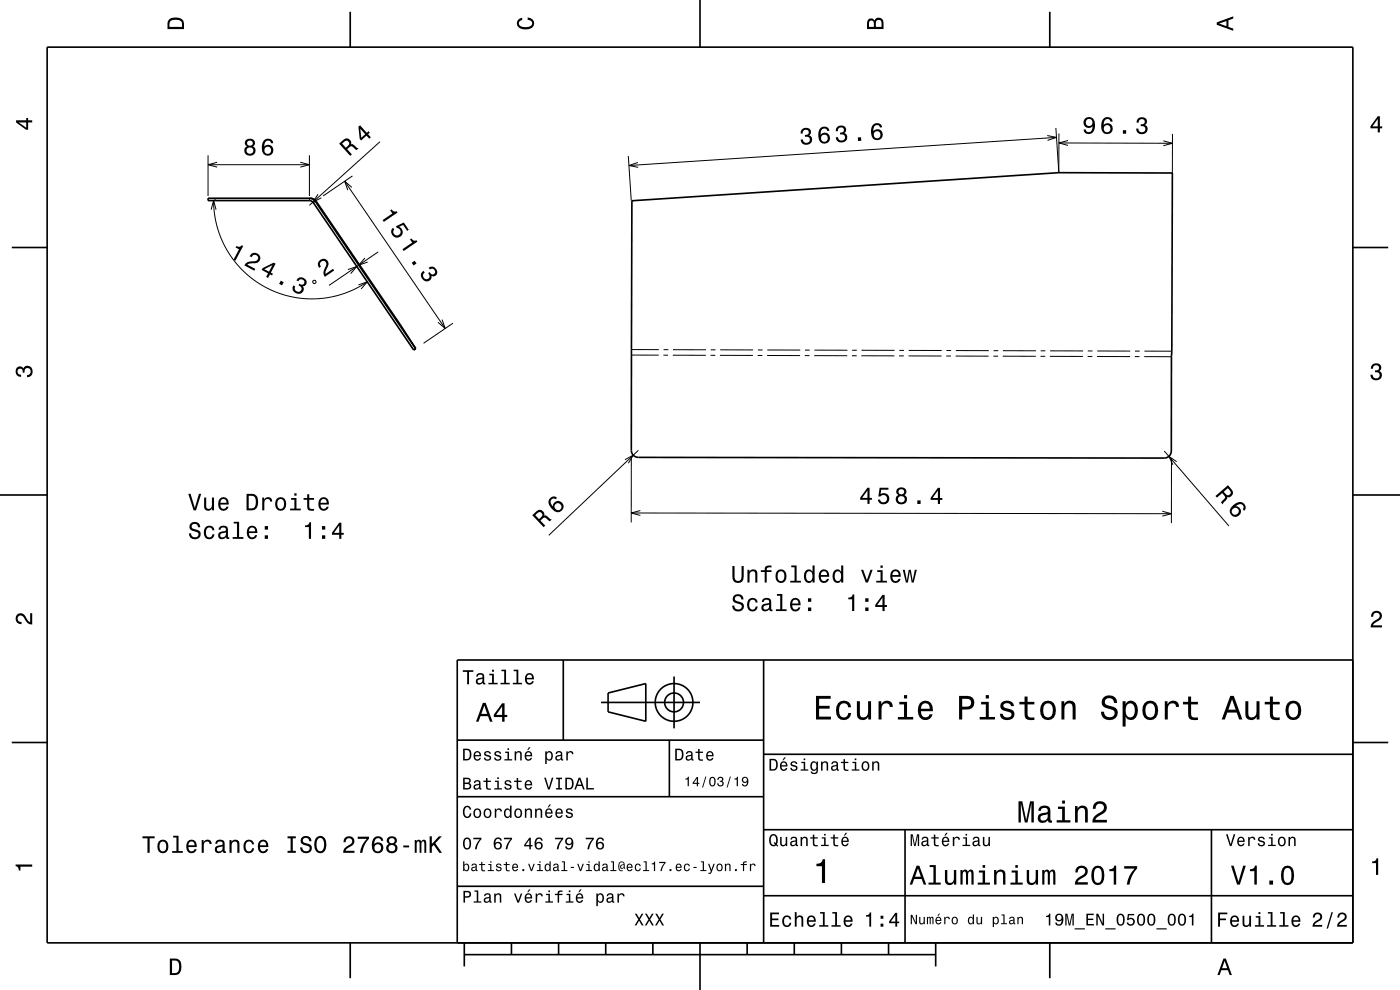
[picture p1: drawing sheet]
<svg xmlns="http://www.w3.org/2000/svg" width="297mm" height="210mm" viewBox="0 0 297 210" stroke-linecap="round" stroke-linejoin="round" font-family="sans-serif">
<g fill="none" stroke="#000" stroke-width=".21">
<path d="M44.1 32.9v8.7M44.1 34.9h21.5M46.1 34.4l-2 .5 2 .6M63.7 34.4l1.9 .5-1.9 .6M65.6 32.9v8.7M73.1 38.4l21.3 31.3M74.6 39.7l-1.5-1.3 .7 1.9M74.8 37.3l-6.3 4.3M80.6 30.1l-15 13.5M133.3 33.1l.6 9.5M135.3 34.5l-1.9 .6 2 .4M222.2 28.8l1.9 .3-1.9 .7"/>
<path d="M224 27.1l.6 9.5v-8.3M224.1 29.1l-90.7 6M224.6 30.3l24.1 .1M226.6 29.8l-2 .5 2 .5M246.8 29.9l1.9 .5-1.9 .5M248.7 28.4v8.3M44.8 44.5l.5-2 .5 2M45.3 42.5l.2 2.8 .6 2.9 .9 2.6 1.3 2.5 1.7 2.4 1.9 2 2.1 1.8 2.3 1.4 2.5 1.2 2.7 .8 2.9 .4 3 .1 2.7-.4 2.7-.7 2.5-1 2.6-1.5M45.6 42.1v.4M65.6 42.1v.4M66.4 59.5h.6l-.1 .6h-.5zM67.1 42.7l-.6 .3"/>
<path d="M67.5 41.2l-1.1 1.7 1.8-.9M73.8 57.2l1.9-.7-1.3 1.5M77.4 54.7l-1.3 1.5 1.9-.6M80.2 53.4l-10.4 7.1M76 60.4l1.9-.6-1.3 1.5M93.8 67.8l.6 1.9-1.5-1.3M96.1 68.6l-6.2 4.2M134 74.2h5.8M134 75.3h5.7M140.7 75.3h1M140.8 74.2h1M142.7 75.3l7 .1"/>
<path d="M142.8 74.2h7M150.7 75.4h1M150.8 74.2h1M152.7 75.4h7M152.8 74.2h7M160.7 75.4h1M160.8 74.2h1M162.7 75.4h7M162.8 74.2l7 .1M170.7 75.4h1M170.8 74.3h1M172.7 75.4l7 .1"/>
<path d="M172.8 74.3h7M180.7 75.5h1M180.8 74.3h1M182.7 75.5h7M182.8 74.3h7M190.7 75.5h1M190.8 74.3h1M192.7 75.5h7M192.8 74.3l7 .1M200.7 75.5h1M200.8 74.4h1M202.7 75.5l7 .1"/>
<path d="M202.8 74.4h7M210.7 75.6h1M210.8 74.4h1M212.7 75.6h7M212.8 74.4h7M220.7 75.6h1M220.8 74.4h1M222.7 75.6h7M222.8 74.4h7M230.7 75.6h1M230.8 74.4l1 .1M232.7 75.6h7"/>
<path d="M232.8 74.5h7M240.7 75.6h1M240.8 74.5h1M242.7 75.6l5.8 .1M242.8 74.5h5.8M132.6 97.5l1.7-.9-1 1.7M133.9 97v13.8M135.4 95.5l-19 18M247 95.7l13.7 15.9M248.5 97.2v13.8M249.6 97.9l-1.6-1.1 .8 1.8M133.9 108.8l114.6 .2"/>
<path d="M135.8 108.3l-1.9 .5 1.9 .5M246.6 108.5l1.9 .5-1.9 .5"/>
</g>
<g fill="none" stroke="#000" stroke-width=".35">
<path d="M10 10h277v190h-277zM74.3 2.5v7.5M148.5 0v10M222.7 2.5v7.5M2.5 52.5h7.5M65.6 42.1l.7 .1 .6 .5 21.3 31.2M134.1 42.6l90.5-6 24.1 .1-.2 59a1.5 1.5 0 0 1-1.6 1.5l-111.5-.2a1.5 1.5 0 0 1-1.5-1.5zM287 52.5h7.5M87.8 74.2h.1M88.2 73.9h.1M88.2 73.9l-.4 .3M88.2 73.9l-3.3-5.1-18.2-26.5-.9-.2h-21.7v.4h21.5l.7 .3 21.5 31.4"/>
<path d="M0 105h10M287 105h10M119.5 140v17M162 140v60M287 140h-190v60M2.5 157.5h7.5M97 157h65M127.5 149h21M129 147l8-2v8l-8-2zM142 157v12M143 143.5v11M287 157.5h7.5"/>
<path d="M97 169h65M162 176h125M162 160h125M192 176v24M257 176v24M97 188h65M162 190h125M74.3 200v7.5M98.5 202.5h100M98.5 200v5M108.5 200v2.5M118.5 200v2.5"/>
<path d="M128.5 200v2.5M138.5 200v2.5M148.5 200v10M158.5 200v2.5M168.5 200v2.5M178.5 200v2.5M188.5 200v2.5M198.5 200v5M222.7 200v7.5"/>
<circle cx="143" cy="149" r="2"/>
<circle cx="143" cy="149" r="4"/>
</g>
<g fill="#000">
<path d="M36 4a2.18 2.18 0 0 0-.5 2.2h3.5v-1.2a1.43 1.43 0 0 0-1.7-1.3zM36.3 4.4a2.15 2.15 0 0 1 2.2 .3l.1 1h-2.6v-1z" fill-rule="evenodd"/>
<path d="M109.9 4.2l.9-.4v.4a.7 .7 0 0 0-.7 .5 .7 .7 0 0 0 .3 .8 1.7 1.7 0 0 0 2.5-.5 .9 .9 0 0 0-1-.8v-.5a1.24 1.24 0 0 1 1.4 1.1 1.24 1.24 0 0 1-1 1.4 2.22 2.22 0 0 1-2.5-.7l-.2-.5z" fill-rule="evenodd"/>
<path d="M184.2 4.2l-.3 .7v1.3h3.5v-1.3a.98 .98 0 0 0-.7-1.1 .98 .98 0 0 0-1.2 .6 .84 .84 0 0 0-1.3-.2zM184.5 4.5a.54 .54 0 0 1 .6-.1 .54 .54 0 0 1 .3 .6v.7h-1zM185.9 4.4a.62 .62 0 0 1 .8-.1 .62 .62 0 0 1 .3 .6v.8h-1.2z" fill-rule="evenodd"/>
<path d="M258.1 4.7v.6l3.5 1.2v-.4l-1-.4v-1.4l1-.4v-.4zM258.6 5l1.6-.5v1z" fill-rule="evenodd"/>
<path d="M3.4 25.5v.5l2.1 1.5h.5v-1.5h.8v-.5h-.8v-.5h-.4v.5zM4 26h1.6v1.1z" fill-rule="evenodd"/>
<path d="M52.2 29.7a.84 .84 0 0 0 .2 1.4 1.11 1.11 0 0 0-.4 1.5 1.11 1.11 0 0 0 1.5 .4 1.03 1.03 0 0 0 .7-1 1.03 1.03 0 0 0-.6-.9 .89 .89 0 0 0 .4-1.1 .89 .89 0 0 0-1-.6zM52.3 32a.71 .71 0 0 1 1.4 0 .71 .71 0 0 1-1.4 0zM52.4 30.4a.6 .6 0 0 1 1.2 0 .6 .6 0 0 1-1.2 0zM56.1 29.7a2.39 2.39 0 0 0 .2 3.2 1.16 1.16 0 0 0 1.5-.3 1.16 1.16 0 0 0-.2-1.5 1.16 1.16 0 0 0-1.6 0 1.02 1.02 0 0 1 .9-1.3 .58 .58 0 0 1 .6 .6h.5a1.12 1.12 0 0 0-.8-.9 1.12 1.12 0 0 0-1.1 .2zM56 31.9a.75 .75 0 0 1 1.5 0 .75 .75 0 0 1-1.5 0z" fill-rule="evenodd"/>
<path d="M71.9 30.5l2.4 2.6 .3-.4-1-1.1a.85 .85 0 0 1 1.3-.4l.7 .6 .4-.3-1.2-.9h-.3a.97 .97 0 0 0-.5-1.1 .97 .97 0 0 0-1.2 .2zM72.6 30.5a1.09 1.09 0 0 1 1.1-.6 .6 .6 0 0 1 .4 .5 .6 .6 0 0 1-.3 .6l-.4 .3z" fill-rule="evenodd"/>
<path d="M76 26.9l.3 2.6 .3 .3 1.1-1 .6 .6 .4-.3-.6-.6 .4-.4-.3-.3-.4 .4-1.4-1.6zM76.4 27.3l1.1 1.2-.8 .7z" fill-rule="evenodd"/>
<path d="M170.1 27.5l-.3 .8h.5a.62 .62 0 0 1 .3-.8 .62 .62 0 0 1 .8 .2 .62 .62 0 0 1-.2 .9h-.4v.4a.72 .72 0 0 1 .9 .4 .72 .72 0 0 1-.4 1 .72 .72 0 0 1-.9-.5l-.1-.3h-.5a1.18 1.18 0 0 0 1.6 1.1 1.18 1.18 0 0 0 .5-1.9l-.2-.1a.9 .9 0 0 0 .3-1.1 .9 .9 0 0 0-1.1-.5zM174 27.2a2.39 2.39 0 0 0 .4 3.2 1.16 1.16 0 0 0 1.5-.4 1.16 1.16 0 0 0-.3-1.6 1.16 1.16 0 0 0-1.5 .2 1.02 1.02 0 0 1 .7-1.3 .58 .58 0 0 1 .7 .5l.5-.1a1.12 1.12 0 0 0-.8-.8 1.12 1.12 0 0 0-1.2 .3zM174.1 29.3a.75 .75 0 0 1 1.5 0 .75 .75 0 0 1-1.5 0zM177.5 27l-.2 .8h.5a.62 .62 0 0 1 .2-.8 .62 .62 0 0 1 .8 .3 .62 .62 0 0 1-.1 .8h-.5v.4a.72 .72 0 0 1 1 .4 .72 .72 0 0 1-.4 1 .72 .72 0 0 1-1-.5v-.3h-.5a1.18 1.18 0 0 0 1.6 1.1 1.18 1.18 0 0 0 .5-1.9l-.3-.1a.9 .9 0 0 0 .3-1.1 .9 .9 0 0 0-1.1-.5zM182 29.2v.7h.7v-.8zM185.2 26.5a2.39 2.39 0 0 0 .4 3.2 1.16 1.16 0 0 0 1.5-.5 1.16 1.16 0 0 0-.3-1.5 1.16 1.16 0 0 0-1.5 .1 1.03 1.03 0 0 1 .7-1.3 .58 .58 0 0 1 .7 .5h.4a1.11 1.11 0 0 0-.7-.9 1.11 1.11 0 0 0-1.2 .4zM185.3 28.6a.75 .75 0 0 1 1.5 0 .75 .75 0 0 1-1.5 0z" fill-rule="evenodd"/>
<path d="M230.2 25.1a1.15 1.15 0 0 0-.1 1.7 1.15 1.15 0 0 0 1.7 0 1.02 1.02 0 0 1-.8 1.2 .56 .56 0 0 1-.7-.5h-.4a1.18 1.18 0 0 0 1.2 .9 1.18 1.18 0 0 0 1.1-1.1 1.76 1.76 0 0 0-1.2-2.5zM230.3 26a.75 .75 0 0 1 1.5 0 .75 .75 0 0 1-1.5 0zM234.2 25.1a2.4 2.4 0 0 0 .1 3.2 1.16 1.16 0 0 0 1.5-.3 1.16 1.16 0 0 0-.1-1.5 1.16 1.16 0 0 0-1.6 0 1.03 1.03 0 0 1 .8-1.3 .58 .58 0 0 1 .7 .6h.4a1.11 1.11 0 0 0-.7-.9 1.11 1.11 0 0 0-1.1 .2zM234.1 27.3a.75 .75 0 0 1 1.5 0 .75 .75 0 0 1-1.5 0zM238.2 27.6v.8h.7v-.8zM241.4 25.2l-.3 .8h.5a.62 .62 0 0 1 .3-.8 .62 .62 0 0 1 .8 .3 .62 .62 0 0 1-.2 .8l-.5 .1v.4a.72 .72 0 0 1 .9 .4 .72 .72 0 0 1-.5 .9 .72 .72 0 0 1-.9-.5v-.3h-.5a1.18 1.18 0 0 0 1.5 1.2 1.18 1.18 0 0 0 .6-1.9l-.2-.1a.9 .9 0 0 0 .4-1.1 .9 .9 0 0 0-1.1-.5z" fill-rule="evenodd"/>
<path d="M292.3 24.7l-1.6 2.1v.4h1.6v.9h.4v-.9h.5v-.4h-.5v-2.1zM292.3 25.2v1.6h-1.1z" fill-rule="evenodd"/>
<path d="M50.1 52.2l-.1 .3 .7 .4-1.2 2.2 .4 .2 1.7-3.1-.3-.2a.77 .77 0 0 1-1.2 .2zM53.3 53.9l-.3 .4 .4 .3a.71 .71 0 0 1 .8-.5 .71 .71 0 0 1 .5 .8 .71 .71 0 0 1-.8 .5 1.81 1.81 0 0 0-2.1 .9l2.2 1.1 .2-.4-1.7-.8a2.21 2.21 0 0 1 1.8-.4 1.14 1.14 0 0 0 .8-1.6 1.14 1.14 0 0 0-1.8-.3zM55.7 56.9l-.2 .4 1.4 .7-.4 .7 .4 .3 .4-.8 .4 .2 .2-.3-.4-.3 1-1.9-.4-.2zM56.1 57.1l1.7-.9-.7 1.4zM59.6 59.5l-.4 .7 .6 .3 .4-.6zM63.2 59.1l-.3 .4 .4 .2a.62 .62 0 0 1 .6-.5 .62 .62 0 0 1 .6 .6 .62 .62 0 0 1-.6 .6l-.4-.2-.2 .3a.72 .72 0 0 1 .6 .9 .72 .72 0 0 1-.8 .6 .72 .72 0 0 1-.6-.9l.1-.3-.4-.3a1.17 1.17 0 0 0 .8 1.8 1.17 1.17 0 0 0 1.4-1.3l-.2-.3a.9 .9 0 0 0 .9-.8 .9 .9 0 0 0-.7-.9l-.9-.2z" fill-rule="evenodd"/>
<path d="M67.6 55.5a1.16 1.16 0 0 1 1.8-.3 1.16 1.16 0 0 1-.1 1.8l-.2 .6v.5l1.5-1.1 .3 .4-2 1.3a1.81 1.81 0 0 1 .2-2.2 .71 .71 0 0 0-.1-1 .71 .71 0 0 0-1 .1 .71 .71 0 0 0 .1 1l-.4 .2a1.15 1.15 0 0 1-.1-1.3z" fill-rule="evenodd"/>
<path d="M82.8 44.6l.4 .7-2 1.4 .2 .4 2.9-2-.2-.3a.77 .77 0 0 1-1-.4zM83.4 48.3a1.21 1.21 0 0 0 0 1.8 1.21 1.21 0 0 0 1.8-.2 1.21 1.21 0 0 0-.5-1.8l.8-.4 .9 1.3 .3-.3-1-1.5-1.7 .8 .2 .3a.8 .8 0 0 1 .9 .9 .8 .8 0 0 1-1.1 .7 .8 .8 0 0 1-.4-1.2zM87 50.8l.4 .7-2 1.4 .2 .3 3-1.9-.2-.3a.77 .77 0 0 1-1.1-.4zM87.3 55.7l.4 .6 .7-.4-.4-.6zM89.5 57.8a1.21 1.21 0 0 0 .3 1.7 1.21 1.21 0 0 0 1.7-.4v-.6a.97 .97 0 0 0 1.3-.5 .97 .97 0 0 0-.6-1.3 1.05 1.05 0 0 0-1.3 .1l.3 .4a.62 .62 0 0 1 .8-.2 .62 .62 0 0 1 .2 .8 .62 .62 0 0 1-.8 .3l-.3-.4-.3 .2a.72 .72 0 0 1 .2 1.1 .72 .72 0 0 1-1.1 .1 .72 .72 0 0 1 0-1l.2-.3-.3-.4z" fill-rule="evenodd"/>
<path d="M291.1 77.4a1.08 1.08 0 0 1 1.4-.2 1.08 1.08 0 0 1 .4 1.2l-.3 .3a1.06 1.06 0 0 1 .5 1.3 1.06 1.06 0 0 1-1.2 .7 1.1 1.1 0 0 1-1.2-1.2h.5a.71 .71 0 0 0 1 .8 .71 .71 0 0 0 .1-1.3h-.6v-.4a.61 .61 0 0 0 .8-.3 .61 .61 0 0 0-.2-.8 .61 .61 0 0 0-.9 .2l-.1 .5h-.5z" fill-rule="evenodd"/>
<path d="M3.6 78a.86 .86 0 0 1 1.4 .2 1.06 1.06 0 0 1 1.2-.6 1.06 1.06 0 0 1 .7 1.2 1.1 1.1 0 0 1-1.2 1.2v-.4a.71 .71 0 0 0 .8-1 .71 .71 0 0 0-1.3-.1v.6h-.4a.61 .61 0 0 0-.3-.8 .61 .61 0 0 0-.8 .2 .61 .61 0 0 0 .2 .8l.6 .2v.4a1.15 1.15 0 0 1-1.2-.6 1.15 1.15 0 0 1 .3-1.3z" fill-rule="evenodd"/>
<path d="M40.5 111a.96 .96 0 0 0-.3 1.1 .96 .96 0 0 0 1 .6 .77 .77 0 0 1 .9 .9 .83 .83 0 0 1-1 .3 .83 .83 0 0 1-.6-.8h-.4a1.21 1.21 0 0 0 1.5 1.3 1.21 1.21 0 0 0 .7-1.8l-.8-.3a.71 .71 0 0 1-.8-.6 .7 .7 0 0 1 .7-.6 .7 .7 0 0 1 .6 .7h.5a1.17 1.17 0 0 0-.7-1.1 1.17 1.17 0 0 0-1.3 .3zM43.5 111.9a1.53 1.53 0 0 0 .9 2.5 1.06 1.06 0 0 0 1.1-1.1h-.4a.67 .67 0 0 1-.7 .7 .67 .67 0 0 1-.7-.6 1.12 1.12 0 0 1 .7-1.5 .6 .6 0 0 1 .6 .6h.5a1.09 1.09 0 0 0-.8-1 1.09 1.09 0 0 0-1.2 .4zM46.6 111.7l-.2 .7h.4a.55 .55 0 0 1 .7-.5 .55 .55 0 0 1 .3 .7l-.2 .1a.98 .98 0 0 0-1.1 .3 .98 .98 0 0 0 0 1.2 1.06 1.06 0 0 0 1.5-.2l.1 .3h.5v-.3l-.2-.1v-1.6a1.02 1.02 0 0 0-1.8-.6zM46.8 113.2l1.1-.3a.77 .77 0 0 1-.2 .9 .77 .77 0 0 1-.9 .1zM49.6 110.7v.4h.7v2.8h-.9v.4h2.2v-.4h-.9v-3.2zM52.7 111.9a1.54 1.54 0 0 0 .8 2.5 1.06 1.06 0 0 0 1-.9h-.4l-.2 .4-.4 .1a.76 .76 0 0 1-.7-.9h1.8a1.16 1.16 0 0 0-.5-1.4 1.16 1.16 0 0 0-1.4 .2zM53 112.1a.66 .66 0 0 1 .8-.1 .66 .66 0 0 1 .3 .7h-1.3zM56.2 113.6v.7h.7v-.7zM56.2 111.6v.7h.7v-.7z" fill-rule="evenodd"/>
<path d="M39.9 104.8l1.2 3.5h.5l1.1-3.5h-.5l-.9 2.9-.9-2.9zM43.3 105.5v1.8a.89 .89 0 0 0 .6 1 .89 .89 0 0 0 1.1-.5v.5h.4v-2.8h-.4v1.6a.64 .64 0 0 1-.4 .8 .64 .64 0 0 1-.8-.3l-.1-2.1zM46.6 105.8a1.54 1.54 0 0 0 .8 2.6 1.05 1.05 0 0 0 1.1-.9h-.5l-.2 .3-.4 .2a.76 .76 0 0 1-.7-1h1.8a1.16 1.16 0 0 0-.5-1.3 1.16 1.16 0 0 0-1.4 .1zM46.9 106.1a.66 .66 0 0 1 .8-.2 .66 .66 0 0 1 .4 .8h-1.4zM52.3 104.8v3.5h1.2a1.43 1.43 0 0 0 1.3-1.8 1.38 1.38 0 0 0-1.3-1.7zM52.8 105.2l1 .1a1.9 1.9 0 0 1 0 2.5h-1zM55.6 105.5v2.8h.5v-1.6a.66 .66 0 0 1 .3-.8 .66 .66 0 0 1 .9 .3v.2h.4a.89 .89 0 0 0-.6-.9 .89 .89 0 0 0-1.1 .5v-.5zM58.7 105.8a1.53 1.53 0 0 0 .8 2.6 1.48 1.48 0 0 0 1.2-1.5 1.48 1.48 0 0 0-1.2-1.4l-.5 .1zM59 106.1a.67 .67 0 0 1 .7-.2 .67 .67 0 0 1 .5 .5 1.11 1.11 0 0 1-.7 1.6 1.17 1.17 0 0 1-.5-1.9zM61.8 105.6v.4h.6v1.9h-.9v.4h2.3v-.4h-.9v-2.3zM62.4 104.6v.5h.5v-.5zM65.2 104.8v.8h-.8v.4h.8v1.8a1.05 1.05 0 0 0 1.4 .5v-.4a.68 .68 0 0 1-1-.3v-1.6h1v-.4h-1v-.8zM67.8 105.8a1.54 1.54 0 0 0 .8 2.6 1.06 1.06 0 0 0 1.1-.9h-.4l-.2 .3-.4 .2a.76 .76 0 0 1-.7-1h1.8a1.17 1.17 0 0 0-.5-1.3 1.17 1.17 0 0 0-1.5 .1zM68.2 106.1a.66 .66 0 0 1 .8-.2 .66 .66 0 0 1 .3 .8h-1.3z" fill-rule="evenodd"/>
<path d="M64.7 111.5v.3h.8v2.5h.5v-3.5h-.4a.77 .77 0 0 1-.9 .7zM68.3 113.6v.7h.7v-.7zM68.3 111.6v.7h.7v-.7zM72 110.9l-1.6 2.1v.4h1.6v.9h.4v-.9h.5v-.4h-.5v-2.1zM72 111.5v1.5h-1.1z" fill-rule="evenodd"/>
<path d="M112.9 109.3l2.4 2.5 .4-.3-1-1.1a.85 .85 0 0 1 1.2-.4l.7 .6 .4-.4-1.2-.9-.4 .1a.97 .97 0 0 0-.4-1.1 .97 .97 0 0 0-1.2 .2zM113.6 109.3a1.09 1.09 0 0 1 1.1-.7 .61 .61 0 0 1 .4 .6 .61 .61 0 0 1-.4 .6l-.3 .3z" fill-rule="evenodd"/>
<path d="M116.7 105.6a1.58 1.58 0 0 0 .4 2.4 1.26 1.26 0 0 0 1.8 .5 1.26 1.26 0 0 0 .3-1.9 1.11 1.11 0 0 0-1.2-.3 1.11 1.11 0 0 0-.7 1.1 1.02 1.02 0 0 1-.3-1.5 .58 .58 0 0 1 .9 0l.3-.3a.99 .99 0 0 0-1.5 0zM117.6 107.5a.75 .75 0 0 1 1.5 0 .75 .75 0 0 1-1.5 0z" fill-rule="evenodd"/>
<path d="M184 103.5l-1.5 2.1v.4h1.5v.9h.5v-.9h.5v-.4h-.5v-2.1zM184 104v1.6h-1.1zM186.6 103.5l-.3 1.8h.4a.8 .8 0 0 1 1.3-.2 .8 .8 0 0 1-.1 1.2 .8 .8 0 0 1-1.2-.3h-.5a1.21 1.21 0 0 0 1.5 1 1.21 1.21 0 0 0 .8-1.6 1.21 1.21 0 0 0-1.7-.6l.1-.9h1.6v-.4zM190.4 103.6a.84 .84 0 0 0 .2 1.4 1.11 1.11 0 0 0-.4 1.5 1.11 1.11 0 0 0 1.5 .4 1.03 1.03 0 0 0 .7-.9 1.03 1.03 0 0 0-.6-1 .89 .89 0 0 0 .4-1.1 .89 .89 0 0 0-1-.5zM190.5 105.9a.71 .71 0 0 1 1.4 0 .71 .71 0 0 1-1.4 0zM190.6 104.3a.6 .6 0 0 1 1.2 0 .6 .6 0 0 1-1.2 0zM194.6 106.1v.8h.7v-.8zM199 103.5l-1.6 2.1v.4h1.6v.9h.4v-.9h.5v-.4h-.5v-2.1zM199 104.1v1.5h-1.2z" fill-rule="evenodd"/>
<path d="M257.9 105.2l.3 .4 1.1-1a.84 .84 0 0 1 .4 1.3l-.7 .7 .4 .4 .9-1.2v-.4a.97 .97 0 0 0 1.1-.4 .97 .97 0 0 0-.1-1.2l-.8-.9zM259.6 104.3l.9-.7a1.09 1.09 0 0 1 .6 1.1 .6 .6 0 0 1-.6 .4 .6 .6 0 0 1-.5-.4z" fill-rule="evenodd"/>
<path d="M261.6 107.2a1.26 1.26 0 0 0-.6 1.8 1.26 1.26 0 0 0 1.8 .4 1.11 1.11 0 0 0 .4-1.3 1.11 1.11 0 0 0-1-.7 1.03 1.03 0 0 1 1.5-.2 .58 .58 0 0 1-.1 .8l.3 .4a1.18 1.18 0 0 0 0-1.6 1.18 1.18 0 0 0-1.6-.1zM261.3 108.4a.75 .75 0 0 1 1.5 0 .75 .75 0 0 1-1.5 0z" fill-rule="evenodd"/>
<path d="M3.6 130.4a1.22 1.22 0 0 1 2 .7l.4 .6 .4 .3v-1.9h.4v2.4a1.8 1.8 0 0 1-1.7-1.4 .71 .71 0 0 0-.9-.5 .71 .71 0 0 0-.5 .8 .71 .71 0 0 0 .9 .5v.5a1.18 1.18 0 0 1-1.2-.7 1.18 1.18 0 0 1 .2-1.3z" fill-rule="evenodd"/>
<path d="M155.4 120.1v2.1a1.22 1.22 0 0 0 1.2 1.5 1.22 1.22 0 0 0 1.2-1.5v-2.1h-.5v2.2a.77 .77 0 0 1-.7 .9 .77 .77 0 0 1-.8-.9v-2.2zM158.6 120.9v2.7h.4v-1.6a.63 .63 0 0 1 .5-.8 .63 .63 0 0 1 .7 .7v1.7h.5v-1.8a.89 .89 0 0 0-.6-1 .89 .89 0 0 0-1.1 .5v-.4zM161.4 121v.3h.8v2.3h.5v-2.3h1v-.3h-1v-.4l.3-.2h.7v-.4a1.04 1.04 0 0 0-1.5 .7v.3zM164.8 121.2a1.53 1.53 0 0 0 .9 2.5 1.48 1.48 0 0 0 1.2-1.5 1.48 1.48 0 0 0-1.2-1.4l-.5 .1zM165.1 121.4a.67 .67 0 0 1 .8-.2 .67 .67 0 0 1 .5 .6 1.11 1.11 0 0 1-.7 1.5 1.17 1.17 0 0 1-.6-1.9zM167.9 120v.3h.7v2.9h-1v.4h2.3v-.4h-.9v-3.2zM170.8 121.2a1.57 1.57 0 0 0 .8 2.5l.4-.2 .4-.3v.4h.4v-3.6h-.4v1.3a.89 .89 0 0 0-1.6-.1zM171.2 121.4a.62 .62 0 0 1 .7-.2 .62 .62 0 0 1 .4 .6 1.12 1.12 0 0 1-.6 1.5 1.19 1.19 0 0 1-.5-1.9zM174 121.2a1.55 1.55 0 0 0 .8 2.5 1.07 1.07 0 0 0 1.1-.9h-.5l-.2 .3-.4 .2a.76 .76 0 0 1-.7-1h1.8a1.17 1.17 0 0 0-.5-1.3 1.17 1.17 0 0 0-1.4 .2zM174.3 121.4a.66 .66 0 0 1 .8-.2 .66 .66 0 0 1 .4 .8h-1.4zM176.9 121.2a1.57 1.57 0 0 0 .8 2.5l.4-.2 .3-.3v.4h.5v-3.6h-.5v1.3a.89 .89 0 0 0-1.5-.1zM177.3 121.4a.62 .62 0 0 1 .6-.2 .62 .62 0 0 1 .5 .6 1.12 1.12 0 0 1-.7 1.5 1.18 1.18 0 0 1-.4-1.9zM182.7 120.9l1 2.7h.4l1-2.7h-.4l-.8 2.1-.8-2.1zM186.1 121v.3h.7v1.9h-.9v.4h2.3v-.4h-1v-2.2zM186.8 120v.5h.5v-.5zM189.2 121.2a1.55 1.55 0 0 0 .8 2.5 1.07 1.07 0 0 0 1-.9h-.4l-.2 .3-.4 .2a.76 .76 0 0 1-.7-1h1.8a1.17 1.17 0 0 0-.5-1.3 1.17 1.17 0 0 0-1.4 .2zM189.5 121.4a.66 .66 0 0 1 .8-.2 .66 .66 0 0 1 .3 .8h-1.3zM191.5 120.9l.7 2.7h.4l.4-2.3 .4 2.3h.4l.7-2.7h-.4l-.5 2.3-.4-2.3h-.4l-.4 2.3-.5-2.3z" fill-rule="evenodd"/>
<path d="M155.7 126.3a.96 .96 0 0 0-.2 1.1 .96 .96 0 0 0 .9 .6 .77 .77 0 0 1 .9 .9 .83 .83 0 0 1-.9 .4 .83 .83 0 0 1-.6-.8h-.5a1.21 1.21 0 0 0 1.5 1.3 1.21 1.21 0 0 0 .7-1.9l-.8-.3a.72 .72 0 0 1-.8-.6 .7 .7 0 0 1 .8-.6 .7 .7 0 0 1 .6 .8h.4a1.17 1.17 0 0 0-.7-1.1 1.17 1.17 0 0 0-1.3 .2zM158.8 127.2a1.53 1.53 0 0 0 .8 2.5 1.06 1.06 0 0 0 1.1-1h-.4a.67 .67 0 0 1-.6 .6 .67 .67 0 0 1-.7-.6 1.12 1.12 0 0 1 .6-1.5 .59 .59 0 0 1 .7 .6h.4a1.09 1.09 0 0 0-.7-1 1.09 1.09 0 0 0-1.2 .4zM161.9 127l-.3 .7h.4a.55 .55 0 0 1 .7-.5 .55 .55 0 0 1 .4 .7l-.2 .1a1 1 0 0 0-1.1 .2 1 1 0 0 0-.2 1 .93 .93 0 0 0 1.6 .1l.1 .3h.6v-.3l-.3-.1v-1.6a1.02 1.02 0 0 0-1.7-.6zM162.1 128.6l1.1-.4a.77 .77 0 0 1-.2 .9 .77 .77 0 0 1-.9 .1zM164.8 126v.4h.7v2.8h-.9v.4h2.3v-.4h-.9v-3.2zM167.9 127.2a1.54 1.54 0 0 0 .8 2.5 1.07 1.07 0 0 0 1.1-.9h-.4l-.3 .4-.3 .1a.76 .76 0 0 1-.7-.9h1.7a1.17 1.17 0 0 0-.5-1.4 1.17 1.17 0 0 0-1.4 .2zM168.3 127.4a.66 .66 0 0 1 .7-.1 .66 .66 0 0 1 .4 .7h-1.3zM171.4 128.9v.7h.7v-.7zM171.4 126.9v.8h.7v-.8z" fill-rule="evenodd"/>
<path d="M180 126.8v.3h.8v2.5h.4v-3.5h-.3a.77 .77 0 0 1-.9 .7zM183.6 128.9v.7h.6v-.7zM183.6 126.9v.8h.6v-.8zM187.2 126.2l-1.5 2.1v.5h1.5v.8h.5v-.8h.5v-.5h-.5v-2.1zM187.2 126.8v1.5h-1.1z" fill-rule="evenodd"/>
<path d="M291.2 129.9a1.18 1.18 0 0 1 1.9 .3 1.18 1.18 0 0 1-1 1.7l-.5 .3-.3 .5h1.9v.4h-2.4a1.8 1.8 0 0 1 1.4-1.8 .71 .71 0 0 0 .5-.8 .71 .71 0 0 0-.9-.5 .71 .71 0 0 0-.5 .8h-.4z" fill-rule="evenodd"/>
<path d="M98.2 158.8v2.5h.9a1.37 1.37 0 0 0 .7-2.2 1.56 1.56 0 0 0-1.6-.3zM98.6 159.1a.98 .98 0 0 1 1.1 .7 .98 .98 0 0 1-.6 1.2h-.5zM100.7 159.6a1.04 1.04 0 0 0-.2 1.2 1.04 1.04 0 0 0 1 .5l.5-.5h-.3l-.4 .3a.54 .54 0 0 1-.5-.7h1.3a.83 .83 0 0 0-.4-.9 .83 .83 0 0 0-1 .1zM100.9 159.7l.2-.1a.47 .47 0 0 1 .5 .1 .47 .47 0 0 1 .1 .5h-.9zM102.9 159.5l-.2 .1a.69 .69 0 0 0 .9 .9l.2 .1a.43 .43 0 0 1-.4 .5 .43 .43 0 0 1-.4-.4h-.3a.74 .74 0 0 0 .9 .7 .74 .74 0 0 0 .5-1l-1-.4a.38 .38 0 0 1 .3-.5 .38 .38 0 0 1 .4 .4h.3a.78 .78 0 0 0-1.2-.4zM105.1 159.5l-.2 .1a.69 .69 0 0 0 .9 .9l.2 .1a.43 .43 0 0 1-.4 .5 .43 .43 0 0 1-.5-.4h-.3a.74 .74 0 0 0 .9 .7 .74 .74 0 0 0 .5-1l-.9-.4a.38 .38 0 0 1 .3-.5 .38 .38 0 0 1 .4 .4h.3a.77 .77 0 0 0-1.2-.4zM107.2 159.4v.3h.5v1.3h-.7v.3h1.6v-.3h-.6v-1.6zM107.7 158.7v.4h.3v-.4zM109.2 159.4v1.9h.3v-1.1a.45 .45 0 0 1 .4-.6 .45 .45 0 0 1 .5 .5v1.2h.3v-1.3a.63 .63 0 0 0-.5-.7 .63 .63 0 0 0-.7 .4v-.3zM112.2 158.5l-.4 .6h.3l.5-.6zM111.5 159.6a1.04 1.04 0 0 0-.2 1.2 1.04 1.04 0 0 0 1.1 .5l.5-.5h-.3l-.5 .3a.54 .54 0 0 1-.5-.7h1.3a.83 .83 0 0 0-.4-.9 .83 .83 0 0 0-1 .1zM111.8 159.7l.1-.1a.48 .48 0 0 1 .5 .1 .48 .48 0 0 1 .2 .5h-1zM115.7 159.4v2.7h.3v-1.1a.66 .66 0 0 0 .7 .4 .66 .66 0 0 0 .5-.6 .91 .91 0 0 0 0-1.1 .91 .91 0 0 0-1-.3l-.2 .3v-.3zM116.1 159.8a.45 .45 0 0 1 .5-.2 .45 .45 0 0 1 .3 .4 .65 .65 0 0 1 .1 .8 .65 .65 0 0 1-.7 .2 .98 .98 0 0 1-.2-1.2zM118.1 159.5l-.2 .4h.3a.39 .39 0 0 1 .4-.3 .39 .39 0 0 1 .3 .5h-.1a.65 .65 0 0 0-1 .4 .65 .65 0 0 0 .6 .9l.6-.3 .1 .2h.4v-.2l-.2-.1v-1.1a.72 .72 0 0 0-.5-.6 .72 .72 0 0 0-.7 .2zM118.2 160.6l.8-.3a.55 .55 0 0 1-.2 .7 .55 .55 0 0 1-.6 0zM120.1 159.4v1.9h.4v-1.1a.47 .47 0 0 1 .2-.6 .47 .47 0 0 1 .6 .2v.2h.4a.64 .64 0 0 0-.5-.7 .64 .64 0 0 0-.8 .4v-.3z" fill-rule="evenodd"/>
<path d="M98.2 142.2v.3h.9v2.7h.4v-2.7h.9v-.3zM101.3 143l-.3 .5h.4a.47 .47 0 0 1 .5-.4 .47 .47 0 0 1 .4 .6l-.2 .1a.84 .84 0 0 0-1 .2 .84 .84 0 0 0 0 1.1 .9 .9 0 0 0 1.3-.2l.1 .2 .5 .1v-.3l-.3-.1v-1.3a.87 .87 0 0 0-.6-.7 .87 .87 0 0 0-.8 .2zM101.4 144.3l.9-.3a.66 .66 0 0 1-.1 .7 .66 .66 0 0 1-.8 .1zM103.8 142.9v.3h.6v1.6h-.8v.4h2v-.4h-.8v-1.9zM104.4 142.1v.4h.4v-.4zM106.4 142.1v.3h.6v2.4h-.8v.4h1.9v-.4h-.7v-2.7zM109 142.1v.3h.6v2.4h-.8v.4h1.9v-.4h-.7v-2.7zM111.6 143.1a1.32 1.32 0 0 0 .7 2.1 .9 .9 0 0 0 .9-.7h-.3l-.2 .3-.4 .1a.65 .65 0 0 1-.6-.8h1.6a1 1 0 0 0-.4-1.2 1 1 0 0 0-1.3 .2zM111.9 143.3a.57 .57 0 0 1 .7-.1 .57 .57 0 0 1 .3 .6h-1.2z" fill-rule="evenodd"/>
<path d="M102.4 149.1l-1.4 4h.5l.4-1.2h1.6l.4 1.2h.6l-1.5-4zM102.7 149.7l.7 1.7h-1.3zM106.5 149.2l-1.7 2.4v.5h1.7v1h.5v-1h.6v-.5h-.6v-2.4zM106.5 149.9v1.7h-1.3z" fill-rule="evenodd"/>
<path d="M143.2 158.8v2.5h.9a1.37 1.37 0 0 0 .7-2.2 1.56 1.56 0 0 0-1.6-.3zM143.6 159.1a.98 .98 0 0 1 1.1 .7 .98 .98 0 0 1-.6 1.2h-.5zM145.7 159.5l-.2 .4h.3a.39 .39 0 0 1 .5-.3 .39 .39 0 0 1 .3 .5h-.2a.65 .65 0 0 0-.9 .4 .65 .65 0 0 0 .5 .9l.7-.3v.2h.4v-.2l-.1-.1-.1-1.1a.73 .73 0 0 0-.4-.6 .73 .73 0 0 0-.8 .2zM145.8 160.6l.8-.3a.55 .55 0 0 1-.1 .7 .55 .55 0 0 1-.7 0zM148.1 158.9v.5h-.5v.3h.5v1.3a.75 .75 0 0 0 1 .4v-.3a.48 .48 0 0 1-.7-.3v-1.1h.7v-.3h-.7v-.5zM150 159.6a1.04 1.04 0 0 0-.2 1.2 1.04 1.04 0 0 0 1.1 .5l.5-.5h-.4l-.4 .3a.54 .54 0 0 1-.5-.7h1.3a.83 .83 0 0 0-.4-.9 .83 .83 0 0 0-1 .1zM150.3 159.7l.1-.1a.48 .48 0 0 1 .5 .1 .48 .48 0 0 1 .2 .5h-1z" fill-rule="evenodd"/>
<path d="M173.1 147.6v5h3.2v-.6h-2.5v-1.7h2.2v-.6h-2.2v-1.5h2.4v-.6zM177.8 149.2a2.59 2.59 0 0 0 .5 3.4 1.58 1.58 0 0 0 2.3-1.4h-.6a.95 .95 0 0 1-.9 1 .95 .95 0 0 1-1-.9 1.59 1.59 0 0 1 .9-2.1 .85 .85 0 0 1 .9 .8h.7a1.56 1.56 0 0 0-1.1-1.3 1.56 1.56 0 0 0-1.7 .5zM181.8 148.8v2.5a1.27 1.27 0 0 0 .9 1.4 1.27 1.27 0 0 0 1.5-.7v.6h.6v-3.8h-.6v2.2a.92 .92 0 0 1-.6 1.1 .92 .92 0 0 1-1.2-.4v-2.9zM186.4 148.8v3.8h.6v-2.2a.95 .95 0 0 1 .5-1.1 .95 .95 0 0 1 1.2 .3l.1 .4h.6a1.28 1.28 0 0 0-1-1.4 1.28 1.28 0 0 0-1.4 .8v-.6zM190.8 148.9v.5h1v2.7h-1.3v.5h3.2v-.5h-1.3v-3.2zM191.8 147.4v.8h.6v-.8zM195.1 149.2a2.62 2.62 0 0 0 .5 3.4 1.57 1.57 0 0 0 2.2-1.1h-.6l-.3 .5-.5 .2a1.08 1.08 0 0 1-1-1.3h2.5a1.66 1.66 0 0 0-.7-2 1.66 1.66 0 0 0-2.1 .3zM195.6 149.5a.94 .94 0 0 1 1.2-.2 .94 .94 0 0 1 .5 1h-1.9zM203.5 147.6v5h.6v-2.1h.8a1.47 1.47 0 0 0 1.8-1.2 1.47 1.47 0 0 0-1.5-1.7zM204.1 148.2a1.6 1.6 0 0 1 1.8 .5 .86 .86 0 0 1 0 .9 .86 .86 0 0 1-.9 .3h-.9zM208.1 148.9v.5h1v2.7h-1.3v.5h3.3v-.5h-1.3v-3.2zM209.1 147.4v.8h.7v-.8zM212.6 148.9a1.08 1.08 0 0 0-.3 1.2 1.08 1.08 0 0 0 1 .7l1.1 .4a.57 .57 0 0 1 .2 .6 .57 .57 0 0 1-.5 .4 .96 .96 0 0 1-1.4-.8h-.6a1.6 1.6 0 0 0 1.3 1.4 1.6 1.6 0 0 0 1.7-.8 1.13 1.13 0 0 0-1-1.6l-1.1-.3-.2-.4a.87 .87 0 0 1 .9-.5 .87 .87 0 0 1 .8 .6h.6a1.41 1.41 0 0 0-2.1-1.1zM217.4 147.8v1.1h-1.1v.5h1.1v2.6l.2 .4 .4 .3h1.4v-.5a.97 .97 0 0 1-1.4-.5v-2.3h1.4v-.5h-1.4v-1.1zM221.1 149.2a2.56 2.56 0 0 0 .5 3.4 1.72 1.72 0 0 0 1.8-.2 1.72 1.72 0 0 0 .6-1.7 1.7 1.7 0 0 0-.9-1.9 1.7 1.7 0 0 0-2 .4zM221.6 149.6a.96 .96 0 0 1 1-.4 .96 .96 0 0 1 .7 .8 1.59 1.59 0 0 1-1 2.2 1.19 1.19 0 0 1-1-1.5zM225.2 148.8v3.8h.6v-2.2a.97 .97 0 0 1 .5-1.1 .97 .97 0 0 1 1.1 .2l.1 .7v2.4h.7v-2.5a1.27 1.27 0 0 0-.9-1.4 1.27 1.27 0 0 0-1.5 .6v-.5zM234.1 147.9a1.38 1.38 0 0 0-.3 1.5 1.38 1.38 0 0 0 1.3 .9 1.25 1.25 0 0 1 1.4 .9 1.15 1.15 0 0 1-1.3 .9 1.15 1.15 0 0 1-1-1.1h-.7a1.8 1.8 0 0 0 1.7 1.8 1.8 1.8 0 0 0 1.9-1.6 1.46 1.46 0 0 0-1.5-1.4l-.6-.2a.83 .83 0 0 1-.5-1.1 .83 .83 0 0 1 1.2-.3l.5 .5 .1 .4h.7a1.67 1.67 0 0 0-1-1.6 1.67 1.67 0 0 0-1.9 .4zM238.2 148.8v5.3h.6v-2.1a1.32 1.32 0 0 0 1.4 .7 1.32 1.32 0 0 0 1.1-1.1 2.43 2.43 0 0 0-.8-2.8 1.21 1.21 0 0 0-1.7 .5v-.5zM239.1 149.6a.9 .9 0 0 1 .9-.4 .9 .9 0 0 1 .7 .8 1.61 1.61 0 0 1-.9 2.2 1.18 1.18 0 0 1-1-1.5zM242.8 149.2a2.56 2.56 0 0 0 .5 3.4 1.72 1.72 0 0 0 1.8-.2 1.72 1.72 0 0 0 .6-1.7 1.7 1.7 0 0 0-.9-1.9 1.7 1.7 0 0 0-2 .4zM243.3 149.6a.96 .96 0 0 1 1-.4 .96 .96 0 0 1 .7 .8 1.59 1.59 0 0 1-1 2.2 1.19 1.19 0 0 1-1-1.5zM247.1 148.8v3.8h.6v-2.2a.95 .95 0 0 1 .5-1.1 .95 .95 0 0 1 1.2 .3l.1 .4h.6a1.28 1.28 0 0 0-1-1.4 1.28 1.28 0 0 0-1.4 .8v-.6zM252 147.8v1.1h-1v.5h1l.1 2.6 .2 .4 .4 .3h1.4v-.5a.97 .97 0 0 1-1.4-.5v-2.3h1.4v-.5h-1.4v-1.1zM261 147.6l-1.8 5h.6l.6-1.4h2l.5 1.4h.7l-1.9-5zM261.4 148.3l.7 2.2h-1.5zM264.2 148.8v2.5a1.27 1.27 0 0 0 .9 1.4 1.27 1.27 0 0 0 1.5-.7v.6h.6v-3.8h-.6v2.2a.92 .92 0 0 1-.6 1.1 .92 .92 0 0 1-1.1-.4l-.1-2.9zM269.4 147.8v1.1h-1.1v.5h1.1v2.6l.2 .4 .4 .3 .7 .1 .8-.1v-.5a.97 .97 0 0 1-1.4-.5l-.1-2.3h1.5v-.5h-1.5v-1.1zM273.1 149.2a2.56 2.56 0 0 0 .6 3.4 1.72 1.72 0 0 0 1.8-.2 1.72 1.72 0 0 0 .6-1.7 1.7 1.7 0 0 0-.9-1.9 1.7 1.7 0 0 0-2.1 .4zM273.6 149.6a.96 .96 0 0 1 1-.4 .96 .96 0 0 1 .7 .8 1.59 1.59 0 0 1-.9 2.2 1.19 1.19 0 0 1-1.1-1.5z" fill-rule="evenodd"/>
<path d="M98.4 178a1.44 1.44 0 0 0 .7 2.2 1.45 1.45 0 0 0 .6-2.2 .79 .79 0 0 0-1.3 0zM98.8 178h.5a1.69 1.69 0 0 1 0 1.9h-.5a1.71 1.71 0 0 1 0-1.9zM100.4 177.7v.3h1.4a3.7 3.7 0 0 0-1 2.2h.3a3.8 3.8 0 0 1 1-2.2v-.3zM105.1 177.8a1.72 1.72 0 0 0 .1 2.3 .83 .83 0 0 0 1.1-.2 .83 .83 0 0 0-.1-1.1 .83 .83 0 0 0-1.1 0 .74 .74 0 0 1 .6-.9l.3 .1 .1 .3h.4a.8 .8 0 0 0-.6-.6 .8 .8 0 0 0-.8 .1zM105.1 179.4a.53 .53 0 0 1 1 0 .53 .53 0 0 1-1 0zM106.9 177.7v.3h1.4a3.7 3.7 0 0 0-1 2.2h.3a3.8 3.8 0 0 1 1-2.2v-.3zM112.3 177.7l-1.1 1.5v.3h1.1v.7h.3v-.7h.4v-.3h-.4v-1.5zM112.3 178.1v1.1h-.8zM113.8 177.8a1.72 1.72 0 0 0 .1 2.3 .83 .83 0 0 0 1.1-.2 .83 .83 0 0 0-.1-1.1 .83 .83 0 0 0-1.1 0 .74 .74 0 0 1 .5-.9l.4 .1 .1 .3h.3a.8 .8 0 0 0-.5-.6 .8 .8 0 0 0-.8 .1zM113.7 179.4a.55 .55 0 0 1 1.1 0 .55 .55 0 0 1-1.1 0zM117.8 177.7v.3h1.3a3.7 3.7 0 0 0-1 2.2h.4a3.7 3.7 0 0 1 1-2.2v-.3zM120.1 177.9a.82 .82 0 0 0 0 1.2 .82 .82 0 0 0 1.2-.1 .73 .73 0 0 1-.6 .9l-.3-.1-.2-.3h-.3a.88 .88 0 0 0 1.1 .7 .88 .88 0 0 0 .6-1.1 1.01 1.01 0 0 0-.2-1.2 1.01 1.01 0 0 0-1.3 0zM120.2 178.5a.55 .55 0 0 1 1.1 0 .55 .55 0 0 1-1.1 0zM124.3 177.7v.3h1.3a3.7 3.7 0 0 0-1 2.2h.4a3.8 3.8 0 0 1 1-2.2v-.3zM126.8 177.8a1.72 1.72 0 0 0 .1 2.3 .83 .83 0 0 0 1.1-.2 .83 .83 0 0 0-.1-1.1 .83 .83 0 0 0-1.1 0 .74 .74 0 0 1 .6-.9l.3 .1 .1 .3h.3a.8 .8 0 0 0-.5-.6 .8 .8 0 0 0-.8 .1zM126.7 179.4a.55 .55 0 0 1 1.1 0 .55 .55 0 0 1-1.1 0z" fill-rule="evenodd"/>
<path d="M98.3 165v2.5h.9a.7 .7 0 0 0 .8-.6 .7 .7 0 0 0-.5-.8 .61 .61 0 0 0 .3-.7 .61 .61 0 0 0-.7-.4zM98.6 165.3h.5a.38 .38 0 0 1 .4 .4 .38 .38 0 0 1-.4 .3h-.5zM98.6 166.3h.5a.44 .44 0 0 1 .5 .4 .44 .44 0 0 1-.4 .5h-.6zM100.7 165.6l-.2 .5h.3a.39 .39 0 0 1 .5-.4 .39 .39 0 0 1 .3 .6h-.2a.65 .65 0 0 0-.9 .4 .65 .65 0 0 0 .5 .8l.7-.3v.2l.4 .1v-.3h-.1l-.1-1.1a.73 .73 0 0 0-.4-.6 .73 .73 0 0 0-.8 .1zM100.8 166.7l.8-.2a.55 .55 0 0 1-.1 .6 .55 .55 0 0 1-.7 .1zM103.1 165v.6h-.5v.3h.5v1.3a.74 .74 0 0 0 1 .3v-.3a.49 .49 0 0 1-.7-.2v-1.1h.7v-.3h-.7v-.6zM105 165.6v.3h.5v1.3h-.7v.3h1.7v-.3h-.7v-1.6zM105.5 164.9v.3h.3v-.3zM107.2 165.6l-.1 .2a.68 .68 0 0 0 .8 .9l.2 .1a.43 .43 0 0 1-.3 .5 .43 .43 0 0 1-.5-.4h-.3a.74 .74 0 0 0 .9 .7 .74 .74 0 0 0 .5-1.1l-1-.3a.38 .38 0 0 1 .3-.5 .38 .38 0 0 1 .5 .4l.3-.1a.77 .77 0 0 0-1.3-.4zM109.6 165v.6h-.5v.3h.5v1.3a.74 .74 0 0 0 1 .3v-.3l-.6-.1-.1-.3v-.9h.7v-.3h-.7v-.6zM111.5 165.7a1.04 1.04 0 0 0-.2 1.2 1.04 1.04 0 0 0 1.1 .6l.5-.6h-.3l-.5 .4a.54 .54 0 0 1-.5-.7h1.3a.83 .83 0 0 0-.4-1 .83 .83 0 0 0-1 .1zM111.8 165.9l.1-.1a.48 .48 0 0 1 .5 .1 .48 .48 0 0 1 .2 .4h-1zM115.4 165l.9 2.5h.3l.8-2.5h-.3l-.7 2.1-.6-2.1zM118 165v.3h.4v1.9h-.4v.3h1.2v-.3h-.4v-1.9h.4v-.3zM119.9 165v2.5h.9a1.37 1.37 0 0 0 .7-2.2 1.56 1.56 0 0 0-1.6-.3zM120.3 165.3h.7a1.36 1.36 0 0 1 0 1.8l-.7 .1zM122.8 165l-1 2.5h.4l.2-.8h1l.3 .8h.3l-.9-2.5zM122.9 165.3l.4 1.1h-.7zM124.4 165v2.5h1.6v-.3h-1.3v-2.2z" fill-rule="evenodd"/>
<path d="M98.4 171.2a1.45 1.45 0 0 0 .7 2.3 .94 .94 0 0 0 .9-1h-.3a.59 .59 0 0 1-.8 .7 1.31 1.31 0 0 1 .2-2l.3 .1 .2 .4h.4a.85 .85 0 0 0-.6-.8 .85 .85 0 0 0-1 .3zM100.6 171.7a1.04 1.04 0 0 0-.1 1.3 1.04 1.04 0 0 0 1.1 .5 1.04 1.04 0 0 0 .5-1.3 1.04 1.04 0 0 0-1.2-.7zM100.9 171.9a.48 .48 0 0 1 .5-.1 .48 .48 0 0 1 .3 .4 .66 .66 0 0 1 0 .7 .66 .66 0 0 1-.7 .3 .98 .98 0 0 1-.1-1.3zM102.8 171.7a1.04 1.04 0 0 0-.2 1.3 1.04 1.04 0 0 0 1.2 .5 1.04 1.04 0 0 0 .5-1.3 1.04 1.04 0 0 0-1.2-.7zM103 171.9a.48 .48 0 0 1 .5-.1 .48 .48 0 0 1 .4 .4 .66 .66 0 0 1 0 .7 .66 .66 0 0 1-.7 .3 .97 .97 0 0 1-.2-1.3zM105 171.5v2h.3v-1.1a.47 .47 0 0 1 .2-.6 .47 .47 0 0 1 .6 .2l.1 .1h.3a.64 .64 0 0 0-.5-.6 .64 .64 0 0 0-.7 .4v-.4zM107.1 171.7a1.06 1.06 0 0 0-.2 1.2 1.06 1.06 0 0 0 .9 .6l.4-.3v.3h.3v-2.6h-.3v.9a.63 .63 0 0 0-1.1-.1zM107.4 171.9a.44 .44 0 0 1 .4-.1 .44 .44 0 0 1 .4 .4 .65 .65 0 0 1 0 .7 .65 .65 0 0 1-.7 .3l-.2-.4zM109.3 171.7a1.04 1.04 0 0 0-.1 1.3 1.04 1.04 0 0 0 1.1 .5 1.04 1.04 0 0 0 .5-1.3 1.04 1.04 0 0 0-1.2-.7zM109.5 171.9a.48 .48 0 0 1 .6-.1 .48 .48 0 0 1 .3 .4 .66 .66 0 0 1 0 .7 .66 .66 0 0 1-.7 .3 .98 .98 0 0 1-.2-1.3zM111.4 171.5v2h.3v-1.1a.45 .45 0 0 1 .3-.7 .45 .45 0 0 1 .5 .6v1.2h.4v-1.3a.63 .63 0 0 0-.5-.7 .63 .63 0 0 0-.7 .3v-.3zM113.5 171.5v2h.3v-1.1a.45 .45 0 0 1 .3-.6 .45 .45 0 0 1 .6 .2v1.5h.3v-1.3a.63 .63 0 0 0-.4-.7 .63 .63 0 0 0-.8 .3v-.3zM116.5 170.7l-.3 .6h.2l.5-.6zM115.9 171.7a1.04 1.04 0 0 0-.2 1.2 1.04 1.04 0 0 0 1 .6l.5-.6h-.3l-.4 .4a.54 .54 0 0 1-.5-.7h1.2a.83 .83 0 0 0-.3-1 .83 .83 0 0 0-1 .1zM116.1 171.9l.2-.1a.47 .47 0 0 1 .4 .1 .47 .47 0 0 1 .2 .4h-.9zM118 171.7a1.04 1.04 0 0 0-.2 1.2 1.04 1.04 0 0 0 1.1 .6l.5-.6h-.3l-.5 .4a.53 .53 0 0 1-.5-.7h1.3a.83 .83 0 0 0-.3-1 .83 .83 0 0 0-1.1 .1zM118.3 171.9l.1-.1a.47 .47 0 0 1 .5 .1 .47 .47 0 0 1 .2 .4h-1zM120.2 171.6l-.1 .2a.69 .69 0 0 0 .8 .9l.3 .1a.43 .43 0 0 1-.4 .5 .43 .43 0 0 1-.5-.4h-.3a.74 .74 0 0 0 .9 .7 .74 .74 0 0 0 .5-1.1l-1-.3a.38 .38 0 0 1 .3-.5 .38 .38 0 0 1 .5 .3h.3a.77 .77 0 0 0-1.3-.4z" fill-rule="evenodd"/>
<path d="M145.4 165.1v.3h.5v1.4h.2v-2zM147.8 164.8l-.9 1.2v.3h.9v.5h.3v-.5h.3v-.3h-.3v-1.2zM147.8 165.2v.8h-.6zM149.6 164.7l-.7 2.3h.2l.7-2.3zM150.6 165a1.15 1.15 0 0 0 .5 1.8 1.16 1.16 0 0 0 .5-1.8 .63 .63 0 0 0-1 0zM150.9 165.1l.2-.1a.98 .98 0 0 1 0 1.6l-.2-.1-.2-.3v-.7zM152.4 164.9l-.2 .5h.2a.35 .35 0 0 1 .2-.4 .35 .35 0 0 1 .5 .1 .35 .35 0 0 1-.1 .5h-.3v.2a.42 .42 0 0 1 .5 .4 .42 .42 0 0 1-.4 .5 .42 .42 0 0 1-.4-.6h-.3a.66 .66 0 0 0 .9 .7 .66 .66 0 0 0 .2-1.1 .58 .58 0 0 0 0-.9 .58 .58 0 0 0-.8 .1zM154.8 164.7l-.6 2.3h.2l.6-2.3zM155.8 165.1v.3h.5v1.4h.2v-2zM157.5 165a.66 .66 0 0 0 0 .9 .66 .66 0 0 0 1 0 .58 .58 0 0 1-.5 .7l-.3-.1-.1-.2h-.2a.7 .7 0 0 0 .8 .5 .7 .7 0 0 0 .6-.8 .81 .81 0 0 0-.2-1 .81 .81 0 0 0-1.1 0zM157.6 165.4a.45 .45 0 0 1 .9 0 .45 .45 0 0 1-.9 0z" fill-rule="evenodd"/>
<path d="M163.2 161v2.5h.9a1.37 1.37 0 0 0 .7-2.2 1.58 1.58 0 0 0-1.6-.3zM163.6 161.3a.98 .98 0 0 1 1.1 .7 .98 .98 0 0 1-.6 1.2h-.5zM166.4 160.7l-.4 .6h.2l.5-.6zM165.7 161.7a1.04 1.04 0 0 0-.2 1.2 1.04 1.04 0 0 0 1 .6l.5-.6h-.3l-.4 .4a.54 .54 0 0 1-.5-.7h1.3a.83 .83 0 0 0-.4-1 .83 .83 0 0 0-1 .1zM165.9 161.9l.2-.1a.48 .48 0 0 1 .5 .1 .48 .48 0 0 1 .1 .4h-.9zM167.9 161.6l-.2 .2a.68 .68 0 0 0 .9 .9l.2 .1a.43 .43 0 0 1-.4 .5 .43 .43 0 0 1-.4-.4h-.3a.74 .74 0 0 0 .9 .7 .74 .74 0 0 0 .5-1.1l-1-.3a.38 .38 0 0 1 .3-.5 .38 .38 0 0 1 .4 .4l.3-.1a.78 .78 0 0 0-1.2-.4zM170 161.6v.3h.5v1.3h-.7v.3h1.7v-.3h-.7v-1.6zM170.5 160.9v.3h.3v-.3zM172.1 161.7a1.06 1.06 0 0 0-.2 1.2 1.06 1.06 0 0 0 .9 .6l.4-.3a.52 .52 0 0 1-.2 .7 .52 .52 0 0 1-.7-.3h-.3a.78 .78 0 0 0 .9 .6 .78 .78 0 0 0 .6-.8v-1.9h-.3v.4l-.2-.3a.64 .64 0 0 0-.9 .1zM172.4 161.9a.45 .45 0 0 1 .4-.1 .45 .45 0 0 1 .4 .4 .65 .65 0 0 1 0 .7 .65 .65 0 0 1-.7 .3l-.2-.4zM174.2 161.5v2h.3v-1.1a.45 .45 0 0 1 .3-.6 .45 .45 0 0 1 .5 .2l.1 1.5h.3v-1.3a.63 .63 0 0 0-.5-.7 .63 .63 0 0 0-.7 .3v-.3zM176.6 161.6l-.2 .5h.3a.39 .39 0 0 1 .4-.4 .39 .39 0 0 1 .3 .6h-.1a.65 .65 0 0 0-1 .4 .65 .65 0 0 0 .6 .8l.6-.3 .1 .2 .4 .1-.2-.4v-1a.73 .73 0 0 0-1.2-.5zM176.7 162.7l.8-.2a.55 .55 0 0 1-.2 .6 .55 .55 0 0 1-.6 .1zM178.9 161v.6h-.5v.3h.5l.1 1.3a.75 .75 0 0 0 1 .3v-.3a.48 .48 0 0 1-.7-.2v-1.1h.7v-.3h-.7v-.6zM180.8 161.6v.3h.5v1.3h-.6v.3h1.6v-.3h-.6v-1.6zM181.3 160.9v.3h.4v-.3zM183 161.7a1.04 1.04 0 0 0-.2 1.3 1.04 1.04 0 0 0 1.2 .5 1.04 1.04 0 0 0 .4-1.3 1.04 1.04 0 0 0-1.2-.7zM183.2 161.9a.48 .48 0 0 1 .5-.1 .48 .48 0 0 1 .4 .4 .66 .66 0 0 1 0 .7 .66 .66 0 0 1-.7 .3 .98 .98 0 0 1-.2-1.3zM185 161.5v2h.3v-1.1a.45 .45 0 0 1 .3-.6 .45 .45 0 0 1 .6 .2v1.5h.3v-1.3a.63 .63 0 0 0-.4-.7 .63 .63 0 0 0-.8 .3v-.3z" fill-rule="evenodd"/>
<path d="M163.4 177.2a1.45 1.45 0 0 0 .7 2.3l.5-.2 .3 .3 .2-.2-.3-.3a1.53 1.53 0 0 0-.5-2.2l-.6 .1zM163.8 177.3l.3-.1a1.21 1.21 0 0 1 .5 1.7l-.3-.3-.2 .2 .3 .3a.45 .45 0 0 1-.7-.1 1.62 1.62 0 0 1 .1-1.7zM165.5 177.5v1.3a.63 .63 0 0 0 .4 .7 .63 .63 0 0 0 .8-.3v.3h.3v-2h-.3v1.2a.46 .46 0 0 1-.3 .5 .46 .46 0 0 1-.6-.2v-1.5zM167.9 177.6l-.2 .5h.3a.39 .39 0 0 1 .5-.4 .39 .39 0 0 1 .2 .6h-.1a.65 .65 0 0 0-.9 .4 .65 .65 0 0 0 .5 .8l.6-.3 .1 .2 .4 .1v-.3h-.2v-1.1a.73 .73 0 0 0-1.2-.5zM168 178.7l.8-.2a.55 .55 0 0 1-.2 .6 .55 .55 0 0 1-.6 .1zM169.8 177.5v2h.4v-1.1a.45 .45 0 0 1 .2-.6 .45 .45 0 0 1 .6 .2v1.5h.3v-1.3a.63 .63 0 0 0-.4-.7 .63 .63 0 0 0-.8 .3v-.3zM172.4 177v.6h-.5v.3h.5l.1 1.3a.75 .75 0 0 0 1 .3v-.3a.49 .49 0 0 1-.7-.2v-1.1h.7v-.3h-.7v-.6zM174.3 177.6v.3h.5v1.3h-.6v.3h1.6v-.3h-.6v-1.6zM174.8 176.9v.3h.4v-.3zM176.8 177v.6h-.6v.3h.6v1.3a.74 .74 0 0 0 1 .3v-.3a.49 .49 0 0 1-.7-.2v-1.1h.7v-.3h-.7v-.6zM179.4 176.7l-.4 .6h.2l.5-.6zM178.7 177.7a1.04 1.04 0 0 0-.2 1.2 1.04 1.04 0 0 0 1 .6l.5-.6h-.3l-.4 .4a.54 .54 0 0 1-.5-.7h1.3a.83 .83 0 0 0-.4-1 .83 .83 0 0 0-1 .1zM178.9 177.9l.2-.1a.48 .48 0 0 1 .5 .1 .48 .48 0 0 1 .1 .4h-.9z" fill-rule="evenodd"/>
<path d="M193.2 177v2.5h.3v-2.3l.4 2.3h.3l.5-2.3v2.3h.3v-2.5h-.5l-.4 2.2-.5-2.2zM195.7 177.6l-.2 .5h.3a.39 .39 0 0 1 .5-.4 .39 .39 0 0 1 .3 .6h-.2a.65 .65 0 0 0-.9 .4 .65 .65 0 0 0 .5 .8l.7-.3v.2l.4 .1v-.3h-.1l-.1-1.1a.73 .73 0 0 0-1.2-.5zM195.8 178.7l.8-.2a.55 .55 0 0 1-.1 .6 .55 .55 0 0 1-.7 .1zM198.1 177v.6h-.5v.3h.5v1.3a.74 .74 0 0 0 1 .3v-.3a.49 .49 0 0 1-.7-.2v-1.1h.7v-.3h-.7v-.6zM200.7 176.7l-.4 .6h.3l.5-.6zM200 177.7a1.04 1.04 0 0 0-.2 1.2 1.04 1.04 0 0 0 1.1 .6l.5-.6h-.4l-.4 .4a.54 .54 0 0 1-.5-.7h1.3a.83 .83 0 0 0-.4-1 .83 .83 0 0 0-1 .1zM200.3 177.9l.1-.1a.48 .48 0 0 1 .5 .1 .48 .48 0 0 1 .2 .4h-1zM202.1 177.5v2h.3v-1.1a.47 .47 0 0 1 .3-.6 .47 .47 0 0 1 .6 .2v.1h.3a.64 .64 0 0 0-.4-.6 .64 .64 0 0 0-.8 .4v-.4zM204.3 177.6v.3h.5v1.3h-.6v.3h1.6v-.3h-.6v-1.6zM204.8 176.9v.3h.4v-.3zM206.6 177.6l-.2 .5h.3a.39 .39 0 0 1 .4-.4 .39 .39 0 0 1 .3 .6h-.1a.65 .65 0 0 0-1 .4 .65 .65 0 0 0 .6 .8l.6-.3 .1 .2 .4 .1v-.3h-.2v-1.1a.72 .72 0 0 0-.5-.6 .72 .72 0 0 0-.7 .1zM206.7 178.7l.8-.2a.55 .55 0 0 1-.2 .6 .55 .55 0 0 1-.6 .1zM208.5 177.5v1.3a.63 .63 0 0 0 .5 .7 .63 .63 0 0 0 .7-.3v.3h.3v-2h-.3v1.2a.46 .46 0 0 1-.3 .5 .46 .46 0 0 1-.6-.2v-1.5z" fill-rule="evenodd"/>
<path d="M216.1 170v4.5h.5v-4.1l.8 4.1h.6l.8-4.1v4.1h.5v-4.5h-.8l-.8 3.9-.8-3.9zM220.6 171.2l-.2 .3-.1 .5h.5a.71 .71 0 0 1 .9-.7 .71 .71 0 0 1 .4 1l-.2 .1a1.46 1.46 0 0 0-1.8 1.2 .93 .93 0 0 0 1.1 1l.6-.2 .5-.4 .2 .4 .7 .1v-.5h-.3l-.1-2.1a1.31 1.31 0 0 0-2.2-.7zM220.8 173.1l1.5-.4a.99 .99 0 0 1-.3 1.1 .99 .99 0 0 1-1.1 .1l-.2-.4zM224.4 171.1v.5h.9v2.4h-1.1v.5h2.9v-.5h-1.2v-2.9zM225.3 169.8v.7h.6v-.7zM228.1 171v3.5h.5v-2a.82 .82 0 0 1 .5-1 .82 .82 0 0 1 1.1 .4v2.6h.6v-2.3a1.14 1.14 0 0 0-.8-1.3 1.14 1.14 0 0 0-1.4 .6v-.5zM232.2 170.4l-.3 .4-.1 .8h.6a.91 .91 0 0 1 .7-1.1 .91 .91 0 0 1 1.1 .6 .91 .91 0 0 1-.7 1.1 2.32 2.32 0 0 0-1.8 2.3h3.1v-.6h-2.4a2.17 2.17 0 0 1 1.4-1.2 1.47 1.47 0 0 0 .8-2.2 1.47 1.47 0 0 0-2.4-.1z" fill-rule="evenodd"/>
<path d="M260.1 177l.8 2.5h.4l.8-2.5h-.4l-.6 2.1-.7-2.1zM262.7 177.7a1.04 1.04 0 0 0-.2 1.2 1.04 1.04 0 0 0 1 .6l.5-.6h-.3l-.4 .4a.54 .54 0 0 1-.5-.7h1.3a.83 .83 0 0 0-.4-1 .83 .83 0 0 0-1 .1zM262.9 177.9l.2-.1a.48 .48 0 0 1 .5 .1 .48 .48 0 0 1 .1 .4h-.9zM264.8 177.5v2h.3v-1.1a.47 .47 0 0 1 .3-.6 .47 .47 0 0 1 .6 .2v.1h.3a.64 .64 0 0 0-.5-.6 .64 .64 0 0 0-.7 .4v-.4zM267 177.6l-.1 .2a.69 .69 0 0 0 .9 .9l.2 .1a.43 .43 0 0 1-.4 .5 .43 .43 0 0 1-.5-.4h-.3a.74 .74 0 0 0 .9 .7 .74 .74 0 0 0 .5-1.1l-.9-.3a.38 .38 0 0 1 .3-.5 .38 .38 0 0 1 .4 .4l.3-.1a.78 .78 0 0 0-1.3-.4zM269.2 177.6v.3h.5v1.3h-.7v.3h1.6v-.3h-.6v-1.6zM269.7 176.9v.3h.3v-.3zM271.3 177.7a1.04 1.04 0 0 0-.1 1.3 1.04 1.04 0 0 0 1.1 .5 1.04 1.04 0 0 0 .5-1.3 1.04 1.04 0 0 0-1.2-.7zM271.5 177.9a.48 .48 0 0 1 .6-.1 .48 .48 0 0 1 .3 .4 .67 .67 0 0 1 0 .7 .67 .67 0 0 1-.7 .3 .98 .98 0 0 1-.2-1.3zM273.3 177.5v2h.4v-1.1a.45 .45 0 0 1 .3-.7 .45 .45 0 0 1 .5 .6v1.2h.4v-1.3a.63 .63 0 0 0-.5-.7 .63 .63 0 0 0-.7 .3v-.3z" fill-rule="evenodd"/>
<path d="M3.3 183.4h3.5v.4h-2.5v.9h-.3a.77 .77 0 0 0-.7-1z" fill-rule="evenodd"/>
<path d="M30.2 177.4v.4h1.1v3.1h.4v-3.1h1.1v-.4zM33.7 178.5a1.53 1.53 0 0 0 .9 2.5 1.48 1.48 0 0 0 1.1-1.5 1.48 1.48 0 0 0-1.1-1.4l-.5 .1zM34 178.8a.67 .67 0 0 1 .7-.3 .67 .67 0 0 1 .5 .6 1.11 1.11 0 0 1-.6 1.5 1.17 1.17 0 0 1-.6-1.8zM36.7 177.3v.4h.7v2.8h-.9v.4h2.3v-.4h-.9v-3.2zM39.8 178.5a1.54 1.54 0 0 0 .8 2.5 1.06 1.06 0 0 0 1.1-.9h-.4l-.3 .4-.3 .1a.76 .76 0 0 1-.7-.9h1.7a1.16 1.16 0 0 0-.4-1.4 1.16 1.16 0 0 0-1.5 .2zM40.2 178.7a.66 .66 0 0 1 .8-.1 .66 .66 0 0 1 .3 .7h-1.3zM42.8 178.2v2.7h.4v-1.5a.66 .66 0 0 1 .4-.8 .66 .66 0 0 1 .8 .2l.1 .2h.4a.89 .89 0 0 0-.7-.9 .89 .89 0 0 0-1 .5v-.4zM45.9 178.3l-.2 .7h.4a.55 .55 0 0 1 .7-.5 .55 .55 0 0 1 .3 .7l-.2 .1a1.14 1.14 0 0 0-1.3 .9 .73 .73 0 0 0 .8 .8l.4-.1 .5-.3 .1 .3h.5v-.3l-.2-.1v-1.6a1.02 1.02 0 0 0-1.8-.6zM46.1 179.8l1.1-.3a.77 .77 0 0 1-.2 .9 .77 .77 0 0 1-.9 .1zM48.7 178.2v2.7h.4v-1.6a.63 .63 0 0 1 .4-.7 .63 .63 0 0 1 .8 .3v2h.5v-1.8a.89 .89 0 0 0-.6-1 .89 .89 0 0 0-1.1 .5v-.4zM52 178.5a1.53 1.53 0 0 0 .8 2.5 1.05 1.05 0 0 0 1.1-1.1h-.4a.67 .67 0 0 1-.7 .7 .67 .67 0 0 1-.7-.6 1.12 1.12 0 0 1 .7-1.5 .59 .59 0 0 1 .6 .6h.5a1.09 1.09 0 0 0-.8-1 1.09 1.09 0 0 0-1.1 .4zM55 178.5a1.54 1.54 0 0 0 .8 2.5 1.06 1.06 0 0 0 1.1-.9h-.5l-.2 .4-.4 .1a.76 .76 0 0 1-.7-.9h1.8a1.16 1.16 0 0 0-.5-1.4 1.16 1.16 0 0 0-1.4 .2zM55.3 178.7a.66 .66 0 0 1 .8-.1 .66 .66 0 0 1 .4 .7h-1.4zM61 177.4v.4h.6v2.7h-.6v.4h1.8v-.4h-.7v-2.7h.7v-.4zM64.1 177.6a.97 .97 0 0 0-.3 1.1 .97 .97 0 0 0 .9 .6 .77 .77 0 0 1 .9 .9 .84 .84 0 0 1-.9 .3 .84 .84 0 0 1-.6-.7h-.4a1.21 1.21 0 0 0 1.4 1.2 1.21 1.21 0 0 0 .8-1.8l-.8-.3a.72 .72 0 0 1-.9-.6 .7 .7 0 0 1 .8-.6 .7 .7 0 0 1 .6 .7h.5a1.17 1.17 0 0 0-.7-1.1 1.17 1.17 0 0 0-1.3 .3zM67 177.8a2.52 2.52 0 0 0 .4 3.1 1.21 1.21 0 0 0 1.8-1 1.93 1.93 0 0 0-1-2.6l-.8 .1zM67.6 177.8l.4-.1a1.7 1.7 0 0 1 .3 2.8l-.3 .1a1.13 1.13 0 0 1-.9-1.4l.1-.7zM73.2 177.7l-.3 1h.4a.7 .7 0 0 1 .5-.9 .7 .7 0 0 1 .9 .5 .7 .7 0 0 1-.5 .9 1.8 1.8 0 0 0-1.4 1.7h2.4v-.4h-1.9a2.2 2.2 0 0 1 1.5-1.2 1.13 1.13 0 0 0 .1-1.7 1.13 1.13 0 0 0-1.7 .1zM75.9 177.5v.4h1.9a5.2 5.2 0 0 0-1.4 3h.5a5.3 5.3 0 0 1 1.4-3v-.4zM79.4 177.7a2.41 2.41 0 0 0 .2 3.2 1.16 1.16 0 0 0 1.5-.3 1.16 1.16 0 0 0-.2-1.6 1.16 1.16 0 0 0-1.5 .1 1.02 1.02 0 0 1 .8-1.3 .58 .58 0 0 1 .6 .5h.5a1.12 1.12 0 0 0-.7-.9 1.12 1.12 0 0 0-1.2 .3zM79.4 179.9a.75 .75 0 0 1 1.4 0 .75 .75 0 0 1-1.4 0zM82.3 177.6a.83 .83 0 0 0 .2 1.4 1.11 1.11 0 0 0-.4 1.6 1.11 1.11 0 0 0 1.5 .3 1.03 1.03 0 0 0 .7-.9 1.03 1.03 0 0 0-.5-1 .88 .88 0 0 0 .4-1.1 .88 .88 0 0 0-1.1-.5zM82.4 179.9a.71 .71 0 0 1 1.4 0 .71 .71 0 0 1-1.4 0zM82.5 178.4a.6 .6 0 0 1 1.2 0 .6 .6 0 0 1-1.2 0zM85.6 179.4v.4h1.2v-.4zM88 178.2v2.7h.4v-1.8l.2-.6h.3l.1 .3v2.1h.4v-2.1l.4-.3 .2 .1v.4v1.9h.4v-1.9a.69 .69 0 0 0-.5-.9l-.5 .4-.2-.3-.3-.1-.5 .4v-.3zM91.1 177.4v3.5h.5v-1.2l.4-.5 1.2 1.7h.6l-1.4-2 1.3-1.5h-.6l-1.5 1.6v-1.6z" fill-rule="evenodd"/>
<path d="M98.3 189v2.5h.4v-1.1a.96 .96 0 0 0 1.2-.7 .67 .67 0 0 0-.7-.7zM98.7 189.3h.4a.43 .43 0 0 1 .5 .4 .43 .43 0 0 1-.5 .4h-.4zM100.6 188.9v.3h.5v2h-.6v.3h1.6v-.3h-.6v-2.3zM102.9 189.6l-.2 .5h.3a.39 .39 0 0 1 .5-.4 .39 .39 0 0 1 .2 .6h-.1a.65 .65 0 0 0-.9 .4 .65 .65 0 0 0 .5 .8l.6-.3 .1 .2 .4 .1v-.3h-.2v-1.1a.73 .73 0 0 0-1.2-.5zM103 190.7l.8-.2a.55 .55 0 0 1-.2 .6 .55 .55 0 0 1-.6 .1zM104.8 189.5v2h.4v-1.1a.45 .45 0 0 1 .2-.6 .45 .45 0 0 1 .6 .2v1.5h.3v-1.3a.63 .63 0 0 0-.4-.7 .63 .63 0 0 0-.8 .3v-.3zM109 189.5l.8 2h.3l.7-2h-.3l-.6 1.6-.5-1.6zM112.2 188.7l-.4 .6h.3l.5-.6zM111.5 189.7a1.04 1.04 0 0 0-.2 1.2 1.04 1.04 0 0 0 1.1 .6l.5-.6h-.3l-.5 .4a.54 .54 0 0 1-.5-.7h1.3a.83 .83 0 0 0-.4-1 .83 .83 0 0 0-1 .1zM111.8 189.9l.1-.1a.48 .48 0 0 1 .5 .1 .48 .48 0 0 1 .2 .4h-1zM113.6 189.5v2h.4v-1.1a.47 .47 0 0 1 .2-.6 .47 .47 0 0 1 .6 .2v.1h.4a.64 .64 0 0 0-.5-.6 .64 .64 0 0 0-.8 .4v-.4zM115.8 189.6v.3h.5v1.3h-.6v.3h1.6v-.3h-.6v-1.6zM116.3 188.9v.3h.4v-.3zM117.7 189.6v.3h.6v1.6h.3v-1.6h.7v-.3h-.7v-.3l.7-.1v-.3a.68 .68 0 0 0-.7 0 .68 .68 0 0 0-.3 .7zM120.2 189.6v.3h.5v1.3h-.7v.3h1.6v-.3h-.6v-1.6zM120.7 188.9v.3h.3v-.3zM123 188.7l-.3 .6h.2l.5-.6zM122.4 189.7a1.04 1.04 0 0 0-.2 1.2 1.04 1.04 0 0 0 1 .6l.5-.6h-.3l-.4 .4a.54 .54 0 0 1-.5-.7h1.2a.83 .83 0 0 0-.3-1 .83 .83 0 0 0-1 .1zM122.6 189.9l.2-.1a.48 .48 0 0 1 .5 .1 .48 .48 0 0 1 .1 .4h-.9zM126.5 189.5v2.7h.3v-1a.66 .66 0 0 0 .7 .3 .66 .66 0 0 0 .6-.6 .91 .91 0 0 0 0-1 .91 .91 0 0 0-1-.3l-.3 .2v-.3zM127 189.9a.45 .45 0 0 1 .5-.1 .45 .45 0 0 1 .3 .4v.3a.6 .6 0 0 1-.5 .8 .85 .85 0 0 1-.3-1.4zM128.9 189.6l-.2 .5h.3a.39 .39 0 0 1 .5-.4 .39 .39 0 0 1 .3 .6h-.2a.65 .65 0 0 0-.9 .4 .65 .65 0 0 0 .5 .8l.6-.3 .1 .2 .4 .1v-.3h-.2v-1.1a.73 .73 0 0 0-1.2-.5zM129 190.7l.8-.2a.55 .55 0 0 1-.1 .6 .55 .55 0 0 1-.7 .1zM131 189.5v2h.3v-1.1a.47 .47 0 0 1 .3-.6 .47 .47 0 0 1 .6 .2v.1h.3a.64 .64 0 0 0-.5-.6 .64 .64 0 0 0-.7 .4v-.4z" fill-rule="evenodd"/>
<path d="M98.3 182.7v2.1h.2v-.3a.53 .53 0 0 0 .6 .3 .53 .53 0 0 0 .4-.4 .69 .69 0 0 0 0-.9 .69 .69 0 0 0-.9-.2l-.1 .2v-.8zM98.6 183.6l.1-.2a.56 .56 0 0 1 .6 .6 .56 .56 0 0 1-.6 .6l-.2-.3zM100.2 183.3l-.2 .4h.2a.32 .32 0 0 1 .4-.3 .32 .32 0 0 1 .2 .4 .61 .61 0 0 0-.7 .2 .61 .61 0 0 0 0 .7 .6 .6 0 0 0 .8-.1l.1 .1 .3 .1-.1-.2-.1-1a.58 .58 0 0 0-.3-.4 .58 .58 0 0 0-.6 .1zM100.3 184.2l.6-.2v.2a.34 .34 0 0 1-.3 .4 .34 .34 0 0 1-.4-.4zM102.1 182.8v.5h-.5v.2h.5v1a.6 .6 0 0 0 .8 .3v-.2l-.5-.1-.1-.3v-.7h.6v-.2h-.6v-.5zM103.6 183.3v.2h.4v1.1h-.5v.2h1.3v-.2h-.6v-1.3zM104 182.7v.3h.3v-.3zM105.4 183.3l-.2 .3 .1 .3 .8 .3a.35 .35 0 0 1-.3 .4 .35 .35 0 0 1-.4-.3h-.2a.59 .59 0 0 0 .7 .6 .59 .59 0 0 0 .4-.9l-.8-.2a.31 .31 0 0 1 .3-.4 .31 .31 0 0 1 .3 .2h.3a.62 .62 0 0 0-1-.3zM107.3 182.8v.5h-.5v.2h.5v1a.6 .6 0 0 0 .8 .3v-.2l-.5-.1-.1-.3v-.7h.6v-.2h-.6v-.5zM108.8 183.4a.83 .83 0 0 0-.1 .9 .83 .83 0 0 0 .8 .5l.4-.5-.8 .3-.2-.5h1v-.1a.64 .64 0 0 0-.3-.8 .64 .64 0 0 0-.8 .2zM109 183.5l.4-.1 .3 .5h-.8zM110.8 184.3v.5h.4v-.5zM112 183.2l.6 1.6h.3l.5-1.6h-.2l-.5 1.3-.4-1.3zM114 183.3v.2h.4v1.1h-.5v.2h1.3v-.2h-.5v-1.3zM114.4 182.7v.3h.3v-.3zM115.7 183.4a.85 .85 0 0 0-.2 .9 .85 .85 0 0 0 .8 .5l.3-.3v.3h.2v-2.1h-.2v.8l-.5-.3zM115.9 183.6l.1-.2a.56 .56 0 0 1 .6 .6 .56 .56 0 0 1-.6 .6l-.2-.3zM117.5 183.3l-.1 .4h.2a.32 .32 0 0 1 .4-.3 .32 .32 0 0 1 .2 .4 .61 .61 0 0 0-.7 .2 .61 .61 0 0 0-.1 .7 .6 .6 0 0 0 .9-.1v.1l.4 .1-.2-.2v-1a.58 .58 0 0 0-.4-.4 .58 .58 0 0 0-.6 .1zM117.6 184.2l.6-.2v.2a.34 .34 0 0 1-.3 .4 .34 .34 0 0 1-.3-.4zM119.2 182.7v.2h.4v1.7h-.5v.2h1.3v-.2h-.6v-1.9zM121.1 183.9v.2h.7v-.2zM122.4 183.2l.6 1.6h.3l.6-1.6h-.3l-.4 1.3-.5-1.3zM124.4 183.3v.2h.4v1.1h-.5v.2h1.3v-.2h-.5v-1.3zM124.8 182.7v.3h.3v-.3zM126.1 183.4a.85 .85 0 0 0-.2 .9 .85 .85 0 0 0 .8 .5l.3-.3v.3h.2v-2.1h-.2v.8l-.5-.3zM126.3 183.6l.1-.2a.56 .56 0 0 1 .6 .6 .56 .56 0 0 1-.6 .6l-.2-.3zM127.9 183.3l-.1 .4h.2a.32 .32 0 0 1 .4-.3 .32 .32 0 0 1 .2 .4 .61 .61 0 0 0-.7 .2 .61 .61 0 0 0-.1 .7 .6 .6 0 0 0 .9-.1v.1l.4 .1-.2-.2v-1a.58 .58 0 0 0-.4-.4 .58 .58 0 0 0-.6 .1zM128 184.2l.7-.2v.2a.34 .34 0 0 1-.4 .4 .34 .34 0 0 1-.3-.4zM129.6 182.7v.2h.4v1.7h-.5v.2h1.3v-.2h-.5v-1.9zM131.4 182.9a1.49 1.49 0 0 0 .1 1.9h.6v-.2a.49 .49 0 0 1-.7-.4 .96 .96 0 0 1 .5-1.3l.3 .1 .1 .3a.65 .65 0 0 0-.7 .9l.3 .1 .4-.2 .2 .2 .1-.2a1.03 1.03 0 0 0-.9-1.4zM131.8 183.7l.5-.2-.1 .5-.4 .1zM133.1 183.4a.83 .83 0 0 0-.1 .9 .83 .83 0 0 0 .8 .5l.4-.5-.8 .3-.2-.5h1v-.1a.64 .64 0 0 0-.3-.8 .64 .64 0 0 0-.8 .2zM133.3 183.5l.4-.1 .2 .5h-.7zM134.8 183.4a.83 .83 0 0 0-.1 1 .83 .83 0 0 0 .9 .4l.3-.6h-.2l-.2 .4a.58 .58 0 0 1-.6-.6 .58 .58 0 0 1 .6-.6l.2 .3h.2a.63 .63 0 0 0-.4-.5 .63 .63 0 0 0-.7 .2zM136.5 182.7v.2h.4v1.7h-.5v.2h1.3v-.2h-.5v-1.9zM138.3 183.1v.3h.4v1.4h.3v-2zM139.8 182.8v.3h1.1l-.7 1.2-.1 .5h.3l.3-.9 .5-.8v-.3zM142 184.3v.5h.4v-.5zM143.5 183.4a.83 .83 0 0 0-.1 .9 .83 .83 0 0 0 .8 .5l.4-.5-.8 .3-.2-.5h1v-.1a.64 .64 0 0 0-.3-.8 .64 .64 0 0 0-.8 .2zM143.7 183.5l.4-.1 .3 .5h-.8zM145.2 183.4a.83 .83 0 0 0-.1 1 .83 .83 0 0 0 .9 .4l.3-.6h-.2l-.2 .4a.58 .58 0 0 1-.6-.6 .58 .58 0 0 1 .6-.6l.2 .3h.2a.63 .63 0 0 0-.4-.5 .63 .63 0 0 0-.7 .2zM147.1 183.9v.2h.7v-.2zM148.7 182.7v.2h.4v1.7h-.5v.2h1.3v-.2h-.6v-1.9zM150.2 183.2l.6 1.7-.1 .2h-.4v.3h.4l.2-.2 .7-2h-.2l-.5 1.3-.4-1.3zM152.2 183.4a.83 .83 0 0 0-.2 1 .83 .83 0 0 0 .9 .4 .79 .79 0 0 0 .4-1.1 .79 .79 0 0 0-1.1-.3zM152.3 183.6l.2-.2a.56 .56 0 0 1 .6 .6 .56 .56 0 0 1-.6 .6l-.2-.3zM153.8 183.2v1.6h.2l.1-1.1 .4-.3 .2 .2v1.2h.3v-1a.51 .51 0 0 0-.4-.6 .51 .51 0 0 0-.6 .3v-.3zM155.9 184.3v.5h.4v-.5zM157.1 183.3v.2h.5v1.3h.3v-1.3h.5v-.2h-.5v-.3l.5-.1v-.2h-.2a.46 .46 0 0 0-.6 .6zM159.1 183.2v1.6h.2l.1-1.3 .5-.1 .1 .3h.3a.51 .51 0 0 0-.4-.5 .51 .51 0 0 0-.6 .3v-.3z" fill-rule="evenodd"/>
<path d="M134.7 193.8l.7 1.2-.8 1.3h.4l.6-1 .6 1h.3l-.7-1.3 .7-1.2h-.4l-.5 .9-.6-.9zM136.8 193.8l.8 1.2-.8 1.3h.4l.5-1 .6 1h.4l-.8-1.3 .8-1.2h-.4l-.5 .9-.6-.9zM139 193.8l.7 1.2-.7 1.3h.3l.6-1 .6 1h.4l-.8-1.3 .7-1.2h-.3l-.6 .9-.5-.9z" fill-rule="evenodd"/>
<path d="M163.4 193.6v3h1.9v-.4h-1.5v-1h1.3v-.4h-1.3v-.9h1.5v-.3zM166.2 194.5a1.31 1.31 0 0 0 .7 2.2 .9 .9 0 0 0 1-1h-.4a.57 .57 0 0 1-.5 .6 .57 .57 0 0 1-.6-.5 .81 .81 0 0 1-.1-.9 .81 .81 0 0 1 .9-.4l.3 .5h.4a.94 .94 0 0 0-.7-.8 .94 .94 0 0 0-1 .3zM168.6 193.5v3.1h.4v-1.4a.54 .54 0 0 1 .3-.6 .54 .54 0 0 1 .7 .3v1.7h.4v-1.6a.76 .76 0 0 0-.5-.8 .76 .76 0 0 0-.9 .4v-1.1zM171.4 194.5a1.32 1.32 0 0 0 .7 2.2 .91 .91 0 0 0 .9-.8h-.3l-.2 .3-.4 .1a.65 .65 0 0 1-.6-.8h1.6a1 1 0 0 0-.5-1.1 1 1 0 0 0-1.2 .1zM171.7 194.7a.57 .57 0 0 1 .7-.1 .57 .57 0 0 1 .3 .6h-1.2zM174 193.5v.3h.6v2.5h-.8v.3h1.9v-.3h-.7v-2.8zM176.6 193.5v.3h.6v2.5h-.8v.3h1.9v-.3h-.7v-2.8zM179.2 194.5a1.32 1.32 0 0 0 .7 2.2 .91 .91 0 0 0 .9-.8h-.3l-.2 .3-.4 .1a.65 .65 0 0 1-.5-.8h1.5a1 1 0 0 0-.4-1.1 1 1 0 0 0-1.3 .1zM179.5 194.7a.57 .57 0 0 1 .7-.1 .57 .57 0 0 1 .3 .6h-1.1z" fill-rule="evenodd"/>
<path d="M173.2 183.2a1.1 1.1 0 0 0 1.3-.9h.5v5h-.6v-3.6h-1.2z" fill-rule="evenodd"/>
<path d="M183.7 194.1v.3h.7v2.2h.4v-3h-.3a.66 .66 0 0 1-.8 .5zM186.8 195.9v.7h.6v-.7zM186.8 194.3v.6h.6v-.6zM189.9 193.6l-1.3 1.8v.4h1.3v.8h.4v-.8h.5v-.3h-.5v-1.9zM189.9 194.1v1.4h-.9z" fill-rule="evenodd"/>
<path d="M194.4 183.6l-1.4 4h.5l.4-1.1h1.6l.5 1.1h.5l-1.5-4zM194.7 184.2l.7 1.8h-1.3zM197.2 183.5v.4h.8v3.3h-1v.4h2.6v-.4h-1.1v-3.7zM200.5 184.5v2.1a1.01 1.01 0 0 0 .7 1.1 1.01 1.01 0 0 0 1.2-.5v.4h.5v-3.1h-.5v1.8a.74 .74 0 0 1-.5 .9 .74 .74 0 0 1-.9-.3v-2.4zM203.8 184.5v3.1h.4v-2a.57 .57 0 0 1 .4-.7l.3 .3v2.4h.5v-2a.57 .57 0 0 1 .4-.7l.2 .1 .1 .5v2.1h.5v-2.1a.79 .79 0 0 0-.7-1.1l-.3 .2-.3 .3-.2-.3-.3-.2-.4 .2-.2 .3v-.4zM207.7 184.7v.4h.8v2.1h-1.1v.4h2.6v-.4h-1v-2.5zM208.5 183.5v.6h.5v-.6zM210.9 184.5v3.1h.5v-1.7a.72 .72 0 0 1 .4-.9 .72 .72 0 0 1 1 .4v2.2h.5v-2a1.01 1.01 0 0 0-.7-1.1 1.01 1.01 0 0 0-1.2 .5v-.5zM214.6 184.7v.4h.8v2.1h-1v.4h2.6v-.4h-1.1v-2.5zM215.4 183.5v.6h.5v-.6zM217.8 184.5v2.1a1.01 1.01 0 0 0 .7 1.1 1.01 1.01 0 0 0 1.2-.5v.4h.5v-3.1h-.5v1.8a.74 .74 0 0 1-.4 .9 .74 .74 0 0 1-1-.3v-2.4zM221.1 184.5v3.1h.5v-2a.57 .57 0 0 1 .4-.7l.3 .3v2.4h.4v-2a.58 .58 0 0 1 .4-.7l.3 .1v.5v2.1h.5v-2.1a.79 .79 0 0 0-.6-1.1l-.4 .2-.2 .3-.2-.3-.4-.2-.3 .2-.3 .3v-.4zM228.5 184l-.3 .4-.1 .7h.5a.81 .81 0 0 1 .6-1 .81 .81 0 0 1 1 .6 .81 .81 0 0 1-.6 1 2.07 2.07 0 0 0-1.6 1.9h2.8v-.5h-2.2a1.95 1.95 0 0 1 1.3-1 1.31 1.31 0 0 0 .7-2 1.31 1.31 0 0 0-2.1-.1zM231.9 184.1a3.5 3.5 0 0 0 0 3.1 1.29 1.29 0 0 0 1.4 .5 1.29 1.29 0 0 0 .9-1.1 2.64 2.64 0 0 0-.7-2.9l-.6-.1-.6 .1zM232.5 184.2h.8a2.7 2.7 0 0 1 0 3h-.8a2.72 2.72 0 0 1 0-3zM235.3 184.4v.4h1v2.8h.5v-4h-.4a.88 .88 0 0 1-1.1 .8zM238.5 183.7v.6h2.2a6 6 0 0 0-1.7 3.3h.6a6 6 0 0 1 1.6-3.4v-.5z" fill-rule="evenodd"/>
<path d="M193.2 194v2h.2v-1.6l.8 1.6h.3v-2h-.2v1.7l-.8-1.7zM195 194.5v1a.51 .51 0 0 0 .4 .6 .51 .51 0 0 0 .6-.3v.2h.2v-1.5h-.3v1.1l-.4 .3-.2-.2v-1.2zM196.6 194.5v1.5h.3v-1.1l.2-.2 .1 .1v1.2h.2l.1-1.1 .2-.2 .1 .3v1h.2v-1.2l-.1-.3-.5 .2-.3-.3-.2 .3v-.2zM199.2 193.8l-.3 .5h.1l.4-.5zM198.6 194.7a.83 .83 0 0 0-.1 .9 .83 .83 0 0 0 .8 .5l.4-.5-.8 .2-.2-.5h1v-.1a.64 .64 0 0 0-.3-.7 .64 .64 0 0 0-.8 .2zM198.8 194.8l.4-.1 .2 .4h-.7zM200.3 194.5v1.5h.3l.1-1.2 .4-.1 .2 .3h.2a.51 .51 0 0 0-.4-.5 .51 .51 0 0 0-.6 .3v-.3zM202 194.7a.83 .83 0 0 0-.1 .9 .83 .83 0 0 0 .9 .4 .79 .79 0 0 0 .4-1.1 .79 .79 0 0 0-1.2-.2zM202.2 194.8l.2-.1a.56 .56 0 0 1 .6 .6 .56 .56 0 0 1-.6 .5l-.2-.3zM205.5 194.7a.85 .85 0 0 0-.2 .9 .85 .85 0 0 0 .8 .5l.3-.3v.2h.2v-2h-.2v.7l-.5-.3zM205.7 194.8l.1-.1a.56 .56 0 0 1 .6 .6 .56 .56 0 0 1-.6 .5l-.2-.3zM207.1 194.5v1a.51 .51 0 0 0 .4 .6 .51 .51 0 0 0 .6-.3v.2h.2v-1.5h-.2v1.1l-.4 .3-.3-.2v-1.2zM210.6 194.5v2.1h.3v-.8a.53 .53 0 0 0 .5 .3 .53 .53 0 0 0 .5-.5 .73 .73 0 0 0-.1-.8 .73 .73 0 0 0-.8-.3l-.1 .2v-.2zM211 194.8l.1-.1a.56 .56 0 0 1 .5 .6 .56 .56 0 0 1-.5 .5l-.2-.3zM212.5 194v.2h.4v1.6h-.6v.2h1.3v-.2h-.5v-1.8zM214.3 194.6l-.2 .4h.2a.31 .31 0 0 1 .4-.3 .31 .31 0 0 1 .2 .4h-.1a.52 .52 0 0 0-.7 .3 .52 .52 0 0 0 .4 .7l.5-.3 .1 .2 .3 .1-.2-.3v-.9a.58 .58 0 0 0-.9-.3zM214.4 195.4l.6-.1v.2a.34 .34 0 0 1-.3 .4 .34 .34 0 0 1-.4-.4zM215.8 194.5v1.5h.3v-1l.4-.3 .3 .2v1.1h.2v-1a.51 .51 0 0 0-.3-.5 .51 .51 0 0 0-.6 .2v-.2z" fill-rule="evenodd"/>
<path d="M221.9 194.3v.2h.6v1.8h.3v-2.5h-.2a.55 .55 0 0 1-.7 .5zM224.1 194a.82 .82 0 0 0-.1 1.2 .82 .82 0 0 0 1.2 0 .73 .73 0 0 1-.6 .9l-.3-.1-.1-.3h-.3a.88 .88 0 0 0 1 .6 .88 .88 0 0 0 .7-1 1.01 1.01 0 0 0-.3-1.2 1.01 1.01 0 0 0-1.2-.1zM224.2 194.6a.55 .55 0 0 1 1.1 0 .55 .55 0 0 1-1.1 0zM226 193.8v2.5h.3v-2.3l.4 2.3h.3l.5-2.3v2.3h.3v-2.5h-.4l-.5 2.2-.5-2.2zM228 196.9v.3h2.1v-.3zM230.5 193.8v2.5h1.6v-.3h-1.3v-.8h1.1v-.3h-1.1v-.8h1.2v-.3zM232.6 193.8v2.5h.3v-2l.9 2h.4v-2.5h-.3v2.1l-.9-2.1zM234.5 196.9v.3h2.2v-.3zM237.1 194.1a1.45 1.45 0 0 0 .6 2.3 1.46 1.46 0 0 0 .7-2.3 .79 .79 0 0 0-1.3 0zM237.5 194.2h.5a1.69 1.69 0 0 1 0 1.8h-.5a1.71 1.71 0 0 1 0-1.8zM239.3 193.9l-.2 1.3h.3a.57 .57 0 0 1 .9-.2 .57 .57 0 0 1-.1 .9 .57 .57 0 0 1-.9-.2h-.3a.86 .86 0 0 0 1.1 .7 .86 .86 0 0 0 .6-1.2 .86 .86 0 0 0-1.3-.4l.1-.6h1.1v-.3zM241.4 194.1a1.45 1.45 0 0 0 .7 2.3 1.45 1.45 0 0 0 .6-2.3 .79 .79 0 0 0-1.3 0zM241.8 194.2h.5a1.69 1.69 0 0 1 0 1.8h-.5a1.69 1.69 0 0 1 0-1.8zM243.6 194.1a1.45 1.45 0 0 0 .6 2.3 1.45 1.45 0 0 0 .7-2.3 .79 .79 0 0 0-1.3 0zM244 194.2h.5a1.69 1.69 0 0 1 0 1.8h-.5a1.71 1.71 0 0 1 0-1.8zM245.3 196.9v.3h2.2v-.3zM247.9 194.1a1.45 1.45 0 0 0 .7 2.3 1.45 1.45 0 0 0 .6-2.3 .79 .79 0 0 0-1.3 0zM248.3 194.2h.5a1.71 1.71 0 0 1 0 1.8h-.5a1.69 1.69 0 0 1 0-1.8zM250.1 194.1a1.45 1.45 0 0 0 .6 2.3 1.45 1.45 0 0 0 .7-2.3 .79 .79 0 0 0-1.3 0zM250.5 194.2h.5a1.69 1.69 0 0 1 0 1.8h-.5a1.69 1.69 0 0 1 0-1.8zM252.3 194.3v.2h.5v1.8h.4v-2.5h-.3a.55 .55 0 0 1-.6 .5z" fill-rule="evenodd"/>
<path d="M258.4 193.6v3h.4v-1.4h1.3v-.4h-1.3v-.9h1.6v-.3zM261.2 194.5a1.32 1.32 0 0 0 .7 2.2 .91 .91 0 0 0 .9-.8h-.4l-.1 .3-.4 .1a.65 .65 0 0 1-.6-.8h1.6a1 1 0 0 0-.5-1.2 1 1 0 0 0-1.2 .2zM261.5 194.7a.57 .57 0 0 1 .7-.1 .57 .57 0 0 1 .3 .6h-1.2zM263.6 194.3v1.5a.76 .76 0 0 0 .5 .8 .76 .76 0 0 0 .9-.4v.4h.4v-2.3h-.4v1.3a.55 .55 0 0 1-.3 .7 .55 .55 0 0 1-.7-.3v-1.7zM266.4 194.3v.4h.6v1.6h-.8v.3h2v-.3h-.8v-2zM267 193.5v.4h.4v-.4zM269 193.5v.3h.6v2.5h-.8v.3h1.9v-.3h-.7v-2.8zM271.6 193.5v.3h.6v2.5h-.8v.3h1.9v-.3h-.7v-2.8zM274.2 194.5a1.32 1.32 0 0 0 .7 2.2 .91 .91 0 0 0 .9-.8h-.3l-.2 .3-.4 .1a.65 .65 0 0 1-.5-.8h1.5a1 1 0 0 0-.4-1.1 1 1 0 0 0-1.3 .1zM274.5 194.7a.57 .57 0 0 1 .7-.1 .57 .57 0 0 1 .3 .6h-1.1z" fill-rule="evenodd"/>
<path d="M261.2 183.6l1.2 4h.6l1.3-4h-.6l-1 3.4-1-3.4zM265.2 184.4v.4h.9v2.8h.5v-4h-.4a.88 .88 0 0 1-1 .8zM269.3 186.8v.8h.8v-.8zM272.1 184.1a3.5 3.5 0 0 0 0 3.1 1.29 1.29 0 0 0 1.4 .5 1.29 1.29 0 0 0 .9-1.1 2.64 2.64 0 0 0-.7-2.9l-.6-.1-.6 .1zM272.8 184.2h.7a2.72 2.72 0 0 1 0 3h-.7a2.72 2.72 0 0 1 0-3z" fill-rule="evenodd"/>
<path d="M278.8 193.8l-.3 .8h.4a.6 .6 0 0 1 .4-.7 .6 .6 0 0 1 .8 .5 .6 .6 0 0 1-.4 .7l-.3 .1a1.4 1.4 0 0 0-1 1.4h2.1v-.4h-1.6l.7-.7a1 1 0 0 0 .8-1.4 1 1 0 0 0-1.6-.3zM282.5 193.5l-1.1 3.5h.3l1.1-3.5zM284 193.8l-.3 .8h.4a.6 .6 0 0 1 .4-.7 .6 .6 0 0 1 .8 .5 .6 .6 0 0 1-.4 .7l-.3 .1a1.4 1.4 0 0 0-1 1.4h2.1v-.4h-1.6l.7-.7a1 1 0 0 0 .8-1.4 1 1 0 0 0-1.6-.3z" fill-rule="evenodd"/>
<path d="M291.1 182.7a.77 .77 0 0 0 .9-.6h.4v3.5h-.5v-2.5h-.8z" fill-rule="evenodd"/>
<path d="M36 203.3v3.5h1.2a1.42 1.42 0 0 0 1.3-1.7 1.38 1.38 0 0 0-1.3-1.8zM36.5 203.8h1a1.89 1.89 0 0 1 0 2.5l-1 .1z" fill-rule="evenodd"/>
<path d="M259.5 203.3l-1.2 3.5h.4l.4-1h1.4l.4 1h.4l-1.2-3.5zM259.8 203.8l.5 1.6h-1z" fill-rule="evenodd"/>
</g>
</svg>
